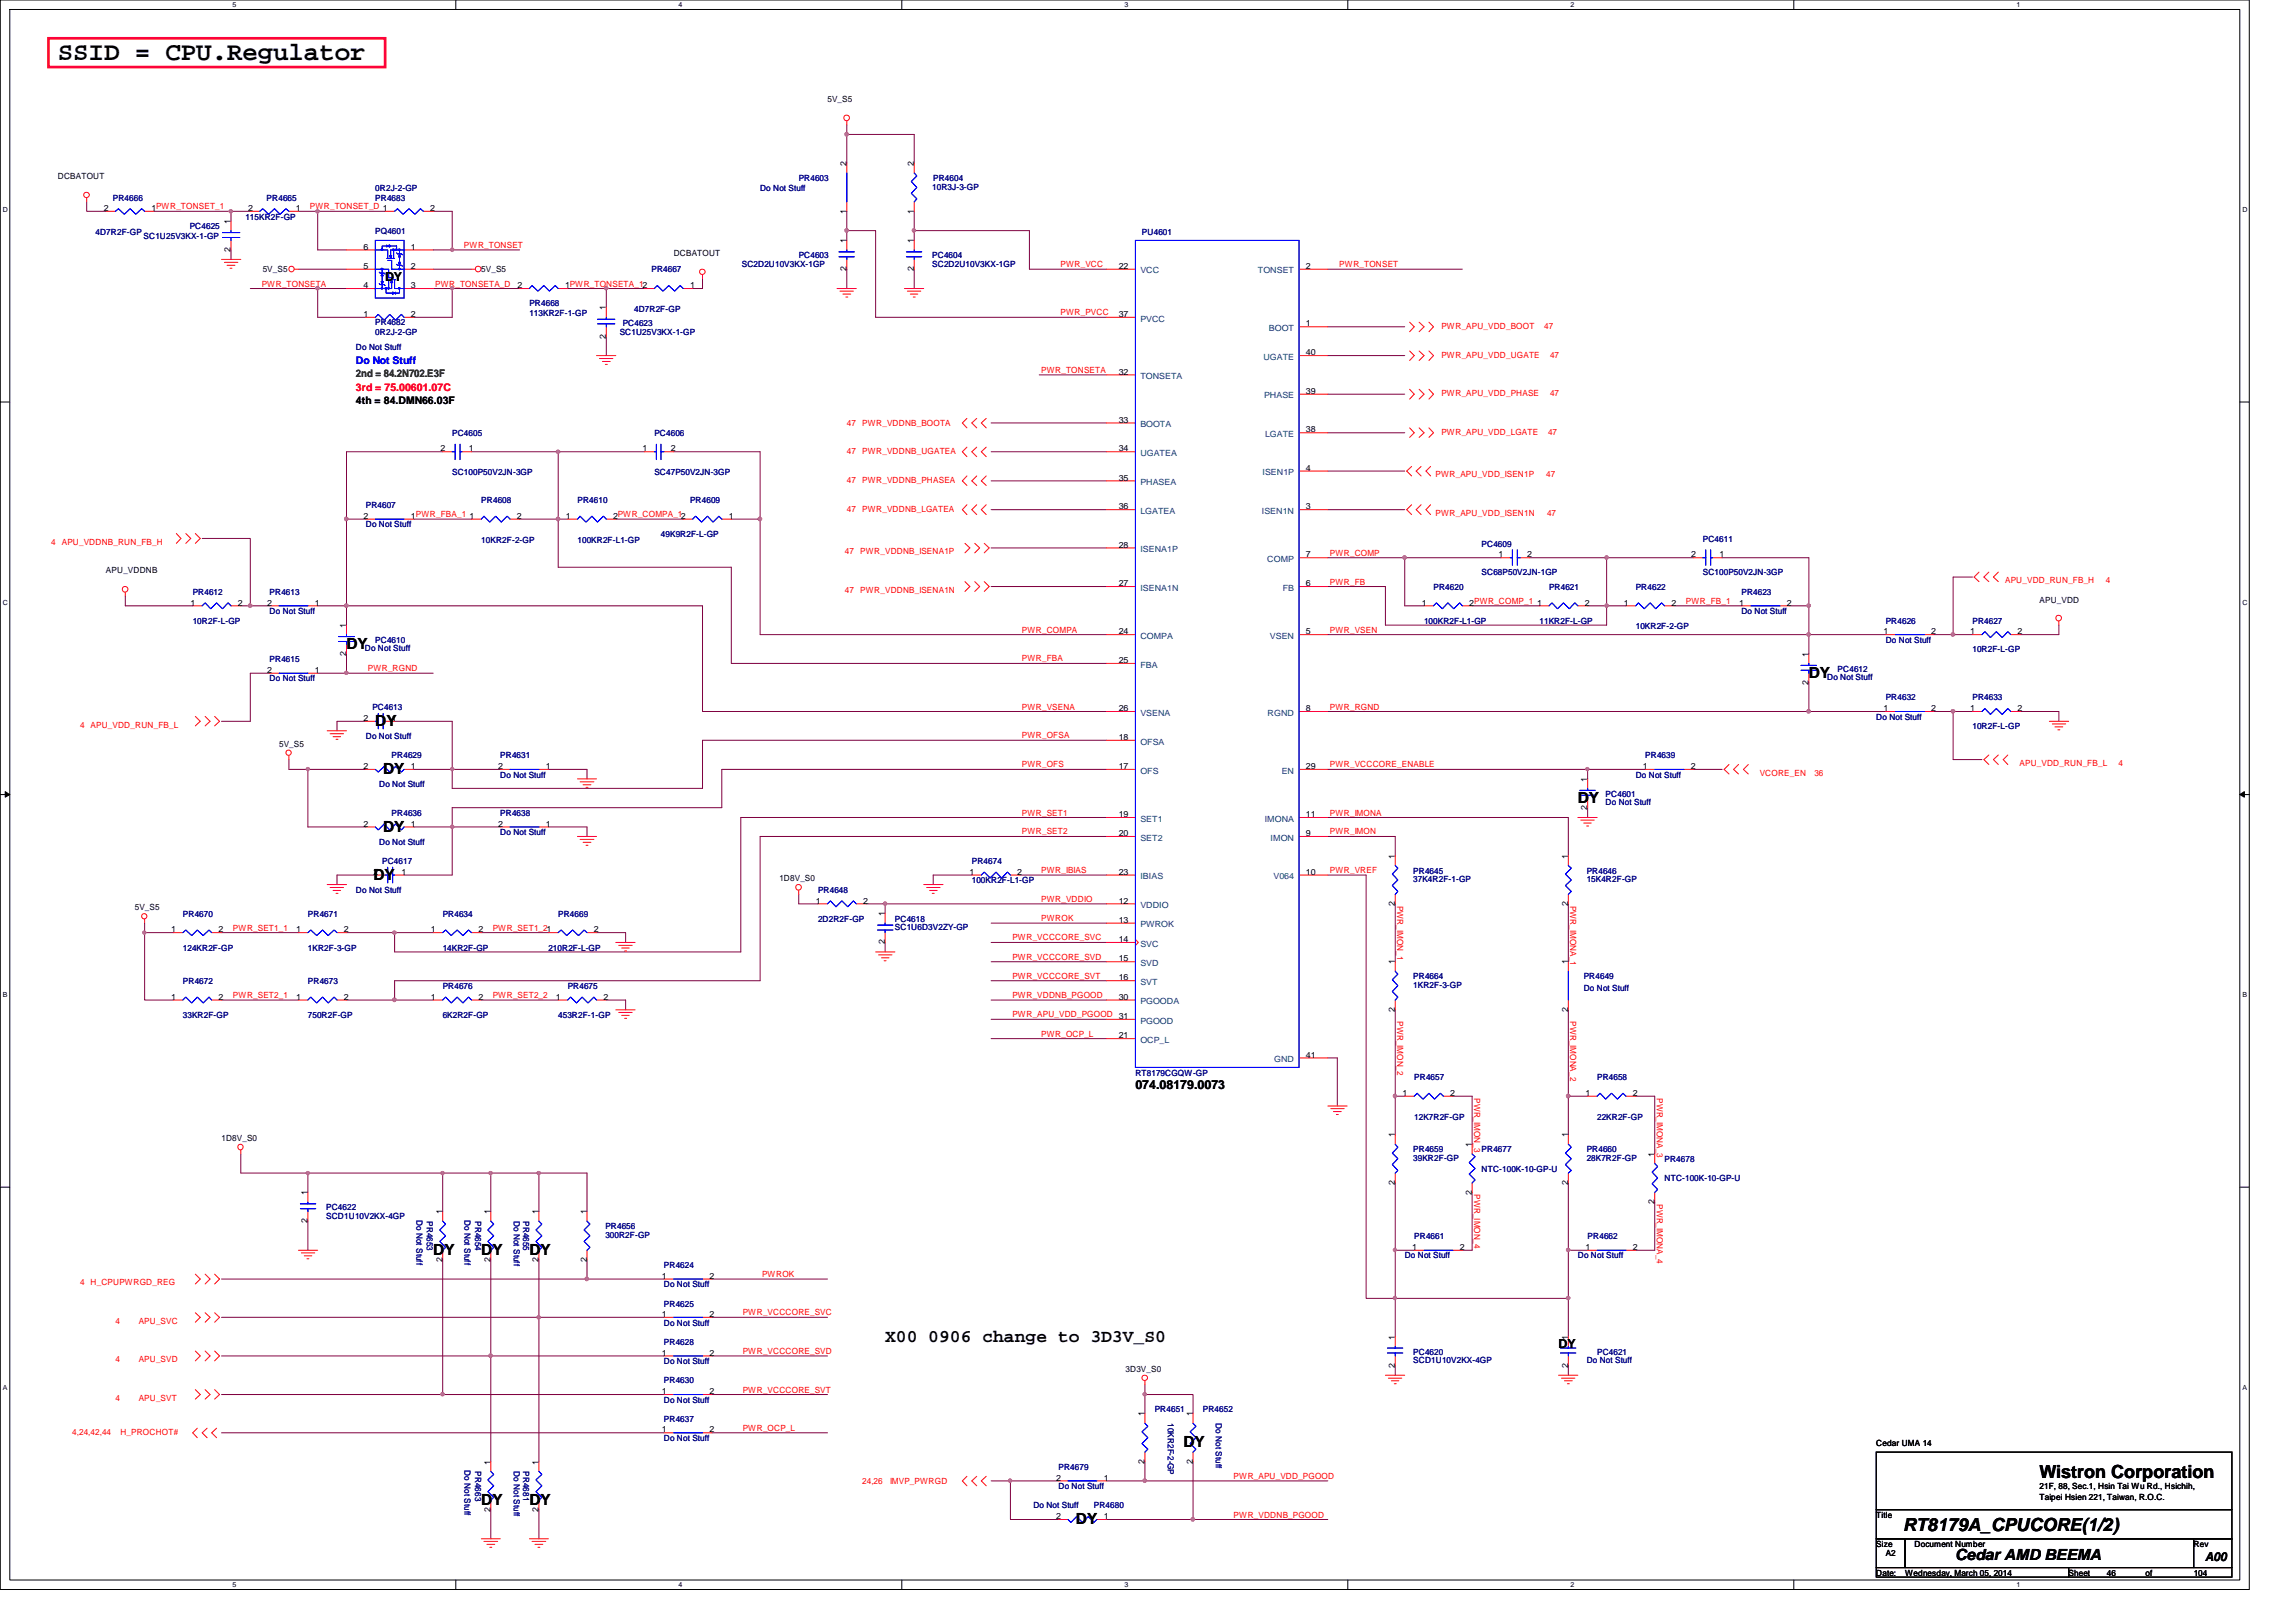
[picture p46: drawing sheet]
<svg xmlns="http://www.w3.org/2000/svg" width="297mm" height="210mm" viewBox="0 0 297 210" stroke-linecap="round" stroke-linejoin="round" font-family="sans-serif">
<defs><g id="words">
<text font-size="3.3" x="7.5" y="7.7">SSID = CPU.Regulator</text>
<g font-size="2.3">
<text x="114.5" y="173.7">X00 0906 change to 3D3V_S0</text>
<text x="263.9" y="191.3">Wistron Corporation</text>
<text x="246.2" y="198.2">RT8179A_CPUCORE(1/2)</text>
</g>
<g font-size="2">
<text x="44.8" y="84">DY</text>
<text x="234" y="87.7">DY</text>
<text x="48.6" y="93.9">DY</text>
<text x="49.6" y="100.2">DY</text>
<text x="49.6" y="107.7">DY</text>
<text x="204.1" y="103.9">DY</text>
<text x="48.3" y="113.9">DY</text>
<text x="56" y="162.4">DY</text>
<text x="62.3" y="162.4">DY</text>
<text x="68.5" y="162.4">DY</text>
<text x="153.1" y="187.3">DY</text>
<text x="62.3" y="194.8">DY</text>
<text x="68.5" y="194.8">DY</text>
<text x="139.2" y="197.2">DY</text>
<text x="252.9" y="201.8">Cedar AMD BEEMA</text>
</g>
<g font-size="1.6">
<text x="49.8" y="36.4">DY</text>
<text x="146.9" y="140.9">074.08179.0073</text>
<text x="201.6" y="174.5">DY</text>
<text x="285.3" y="202.1">A00</text>
</g>
<text font-size="1.4" fill="#00f" x="46.1" y="47.1">Do Not Stuff</text>
<text font-size="1.4" fill="#008000" x="46.1" y="48.8">2nd = 84.2N702.E3F</text>
<text font-size="1.4" fill="#f00" x="46.1" y="50.5">3rd = 75.00601.07C</text>
<text font-size="1.4" x="46.1" y="52.3">4th = 84.DMN66.03F</text>
<g font-size="1.1">
<text x="107.1" y="13.3">5V_S5</text>
<text x="7.5" y="23.2">DCBATOUT</text>
<text x="109.5" y="21.5" transform="rotate(-90 109.5 21.5)">2</text>
<text x="118.2" y="21.5" transform="rotate(-90 118.2 21.5)">2</text>
<text x="13.4" y="27.3">2</text>
<text x="19.6" y="27.3">1PWR_TONSET_1</text>
<text x="29.8" y="29" transform="rotate(-90 29.8 29)">1</text>
<text x="32.1" y="27.3">2</text>
<text x="38.3" y="27.3">1</text>
<text x="55.7" y="27.3">2</text>
<text x="109.5" y="27.6" transform="rotate(-90 109.5 27.6)">1</text>
<text x="118.2" y="27.6" transform="rotate(-90 118.2 27.6)">1</text>
<text x="29.8" y="32.6" transform="rotate(-90 29.8 32.6)">2</text>
<text x="34" y="35.1">5V_S5</text>
<text x="47" y="34.8">5</text>
<text x="47" y="32.3">6</text>
<text x="53.2" y="32.3">1</text>
<text x="53.2" y="34.8">2</text>
<text x="62.3" y="35.1">5V_S5</text>
<text x="87.2" y="33.1">DCBATOUT</text>
<text x="109.5" y="35.1" transform="rotate(-90 109.5 35.1)">2</text>
<text x="109.5" y="31.5" transform="rotate(-90 109.5 31.5)">1</text>
<text x="118.2" y="35.1" transform="rotate(-90 118.2 35.1)">2</text>
<text x="118.2" y="31.5" transform="rotate(-90 118.2 31.5)">1</text>
<text x="144.7" y="34.8">22</text>
<text x="168.9" y="34.8">2</text>
<text x="47" y="37.3">4</text>
<text x="47" y="41">1</text>
<text x="53.2" y="37.3">3</text>
<text x="53.2" y="41">2</text>
<text x="67" y="37.3">2</text>
<text x="73.1" y="37.3">1PWR_TONSETA_12</text>
<text x="78.4" y="40.2" transform="rotate(-90 78.4 40.2)">1</text>
<text x="89.3" y="37.3">1</text>
<text x="144.7" y="41">37</text>
<text x="78.4" y="43.8" transform="rotate(-90 78.4 43.8)">2</text>
<text x="168.9" y="42.2">1</text>
<text x="168.9" y="46">40</text>
<text x="144.7" y="48.5">32</text>
<text x="168.9" y="51">39</text>
<text x="57" y="58.4">2</text>
<text x="60.7" y="58.4">1</text>
<text x="83.1" y="58.4">1</text>
<text x="86.8" y="58.4">2</text>
<text x="144.7" y="54.7">33</text>
<text x="144.7" y="58.4">34</text>
<text x="168.9" y="56">38</text>
<text x="144.7" y="62.2">35</text>
<text x="144.7" y="65.9">36</text>
<text x="168.9" y="65.9">3</text>
<text x="168.9" y="60.9">4</text>
<text x="47" y="67.1">2</text>
<text x="53.2" y="67.1">1PWR_FBA_1</text>
<text x="60.7" y="67.1">1</text>
<text x="66.9" y="67.1">2</text>
<text x="73.2" y="67.1">1</text>
<text x="79.3" y="67.1">2PWR_COMPA_12</text>
<text x="94.3" y="67.1">1</text>
<text x="144.7" y="70.9">28</text>
<text x="13.7" y="74.2">APU_VDDNB</text>
<text x="144.7" y="75.9">27</text>
<text x="168.9" y="72.1">7</text>
<text x="168.9" y="75.9">6</text>
<text x="193.9" y="72.1">1</text>
<text x="197.6" y="72.1">2</text>
<text x="218.8" y="72.1">2</text>
<text x="222.5" y="72.1">1</text>
<text x="263.9" y="78">APU_VDD</text>
<text x="24.6" y="78.4">1</text>
<text x="30.8" y="78.4">2</text>
<text x="34.6" y="78.4">2</text>
<text x="40.7" y="78.4">1</text>
<text x="44.8" y="81.2" transform="rotate(-90 44.8 81.2)">1</text>
<text x="144.7" y="82.1">24</text>
<text x="168.9" y="82.1">5</text>
<text x="183.9" y="78.4">1</text>
<text x="190.1" y="78.4">2PWR_COMP_1</text>
<text x="198.9" y="78.4">1</text>
<text x="205" y="78.4">2</text>
<text x="210.1" y="78.4">1</text>
<text x="216.2" y="78.4">2</text>
<text x="225" y="78.4">1</text>
<text x="231.2" y="78.4">2</text>
<text x="243.7" y="82.1">1</text>
<text x="249.8" y="82.1">2</text>
<text x="254.9" y="82.1">1</text>
<text x="261" y="82.1">2</text>
<text x="34.6" y="87.1">2</text>
<text x="40.7" y="87.1">1</text>
<text x="44.8" y="84.9" transform="rotate(-90 44.8 84.9)">2</text>
<text x="144.7" y="85.8">25</text>
<text x="234" y="88.6" transform="rotate(-90 234 88.6)">2</text>
<text x="234" y="85" transform="rotate(-90 234 85)">1</text>
<text x="47" y="93.3">2</text>
<text x="50.7" y="93.3">1</text>
<text x="144.7" y="92">26</text>
<text x="144.7" y="95.8">18</text>
<text x="168.9" y="92">8</text>
<text x="243.7" y="92">1</text>
<text x="249.8" y="92">2</text>
<text x="254.9" y="92">1</text>
<text x="261" y="92">2</text>
<text x="36.1" y="96.6">5V_S5</text>
<text x="47" y="99.5">2</text>
<text x="53.2" y="99.5">1</text>
<text x="64.5" y="99.5">2</text>
<text x="70.6" y="99.5">1</text>
<text x="144.7" y="99.5">17</text>
<text x="168.9" y="99.5">29</text>
<text x="205.4" y="101.1" transform="rotate(-90 205.4 101.1)">1</text>
<text x="212.6" y="99.5">1</text>
<text x="218.7" y="99.5">2</text>
<text x="47" y="107">2</text>
<text x="53.2" y="107">1</text>
<text x="64.5" y="107">2</text>
<text x="70.6" y="107">1</text>
<text x="144.7" y="105.7">19</text>
<text x="168.9" y="105.7">11</text>
<text x="205.4" y="104.8" transform="rotate(-90 205.4 104.8)">2</text>
<text x="48.3" y="113.2">2</text>
<text x="51.9" y="113.2">1</text>
<text x="125.4" y="113.2">1</text>
<text x="131.6" y="113.2">2</text>
<text x="144.7" y="108.2">20</text>
<text x="144.7" y="113.2">23</text>
<text x="168.9" y="113.2">10</text>
<text x="168.9" y="108.2">9</text>
<text x="180.5" y="111.1" transform="rotate(-90 180.5 111.1)">1</text>
<text x="202.9" y="111.1" transform="rotate(-90 202.9 111.1)">1</text>
<text x="17.4" y="117.8">5V_S5</text>
<text x="100.8" y="114">1D8V_S0</text>
<text x="105.5" y="116.9">1</text>
<text x="111.7" y="116.9">2</text>
<text x="114.5" y="118.6" transform="rotate(-90 114.5 118.6)">1</text>
<text x="144.7" y="116.9">12</text>
<text x="144.7" y="119.4">13</text>
<text x="180.5" y="117.3" transform="rotate(-90 180.5 117.3)">2</text>
<text x="202.9" y="117.3" transform="rotate(-90 202.9 117.3)">2</text>
<text x="22.1" y="120.6">1</text>
<text x="28.3" y="120.6">2</text>
<text x="38.3" y="120.6">1</text>
<text x="44.5" y="120.6">2</text>
<text x="55.7" y="120.6">1</text>
<text x="61.9" y="120.6">2</text>
<text x="76.8" y="120.6">2</text>
<text x="114.5" y="122.2" transform="rotate(-90 114.5 122.2)">2</text>
<text x="144.7" y="121.9">14</text>
<text x="144.7" y="124.4">15</text>
<text x="180.5" y="124.8" transform="rotate(-90 180.5 124.8)">1</text>
<text x="202.9" y="124.8" transform="rotate(-90 202.9 124.8)">1</text>
<text x="22.1" y="129.4">1</text>
<text x="28.3" y="129.4">2</text>
<text x="38.3" y="129.4">1</text>
<text x="44.5" y="129.4">2</text>
<text x="55.7" y="129.4">1</text>
<text x="61.9" y="129.4">2</text>
<text x="71.9" y="129.4">1</text>
<text x="78.1" y="129.4">2</text>
<text x="144.7" y="126.9">16</text>
<text x="144.7" y="129.4">30</text>
<text x="180.5" y="130.9" transform="rotate(-90 180.5 130.9)">2</text>
<text x="202.9" y="130.9" transform="rotate(-90 202.9 130.9)">2</text>
<text x="144.7" y="134.4">21</text>
<text x="168.9" y="136.9">41</text>
<text x="181.4" y="141.8">1</text>
<text x="187.6" y="141.8">2</text>
<text x="205.1" y="141.8">1</text>
<text x="211.2" y="141.8">2</text>
<text x="28.7" y="147.7">1D8V_S0</text>
<text x="180.5" y="147.2" transform="rotate(-90 180.5 147.2)">1</text>
<text x="190.4" y="148.5" transform="rotate(-90 190.4 148.5)">1</text>
<text x="202.9" y="147.2" transform="rotate(-90 202.9 147.2)">1</text>
<text x="214" y="149.7" transform="rotate(-90 214 149.7)">1</text>
<text x="39.8" y="154.7" transform="rotate(-90 39.8 154.7)">1</text>
<text x="180.5" y="153.3" transform="rotate(-90 180.5 153.3)">2</text>
<text x="190.4" y="154.6" transform="rotate(-90 190.4 154.6)">2</text>
<text x="202.9" y="153.3" transform="rotate(-90 202.9 153.3)">2</text>
<text x="214" y="155.8" transform="rotate(-90 214 155.8)">2</text>
<text x="39.8" y="158.3" transform="rotate(-90 39.8 158.3)">2</text>
<text x="57.2" y="157.1" transform="rotate(-90 57.2 157.1)">1</text>
<text x="63.5" y="157.1" transform="rotate(-90 63.5 157.1)">1</text>
<text x="69.7" y="157.1" transform="rotate(-90 69.7 157.1)">1</text>
<text x="75.9" y="157.1" transform="rotate(-90 75.9 157.1)">1</text>
<text x="182.7" y="161.8">1</text>
<text x="188.8" y="161.8">2</text>
<text x="205.1" y="161.8">1</text>
<text x="211.2" y="161.8">2</text>
<text x="57.2" y="163.3" transform="rotate(-90 57.2 163.3)">2</text>
<text x="63.5" y="163.3" transform="rotate(-90 63.5 163.3)">2</text>
<text x="69.7" y="163.3" transform="rotate(-90 69.7 163.3)">2</text>
<text x="75.9" y="163.3" transform="rotate(-90 75.9 163.3)">2</text>
<text x="85.6" y="165.5">1</text>
<text x="91.8" y="165.5">2</text>
<text x="85.6" y="170.4">1</text>
<text x="91.8" y="170.4">2</text>
<text x="180.5" y="173.4" transform="rotate(-90 180.5 173.4)">1</text>
<text x="202.9" y="173.4" transform="rotate(-90 202.9 173.4)">1</text>
<text x="85.6" y="175.4">1</text>
<text x="91.8" y="175.4">2</text>
<text x="145.6" y="177.5">3D3V_S0</text>
<text x="180.5" y="177" transform="rotate(-90 180.5 177)">2</text>
<text x="202.9" y="177" transform="rotate(-90 202.9 177)">2</text>
<text x="85.6" y="180.4">1</text>
<text x="85.6" y="185.4">1</text>
<text x="91.8" y="180.4">2</text>
<text x="91.8" y="185.4">2</text>
<text x="148.1" y="183.3" transform="rotate(-90 148.1 183.3)">1</text>
<text x="154.3" y="183.3" transform="rotate(-90 154.3 183.3)">1</text>
<text x="63.5" y="189.5" transform="rotate(-90 63.5 189.5)">1</text>
<text x="69.7" y="189.5" transform="rotate(-90 69.7 189.5)">1</text>
<text x="136.6" y="191.6">2</text>
<text x="142.8" y="191.6">1</text>
<text x="148.1" y="189.4" transform="rotate(-90 148.1 189.4)">2</text>
<text x="154.3" y="189.4" transform="rotate(-90 154.3 189.4)">2</text>
<text x="242.7" y="187.1">Cedar UMA 14</text>
<text x="63.5" y="195.7" transform="rotate(-90 63.5 195.7)">2</text>
<text x="69.7" y="195.7" transform="rotate(-90 69.7 195.7)">2</text>
<text x="136.6" y="196.6">2</text>
<text x="142.8" y="196.6">1</text>
<text x="242.7" y="196.4">Title</text>
<text x="263.9" y="192.7">21F, 88, Sec.1, Hsin Tai Wu Rd., Hsichih,</text>
<text x="263.9" y="194.1">Taipei Hsien 221, Taiwan, R.O.C.</text>
<text x="242.7" y="200.2">Size</text>
<text x="242.7" y="203.9">Date:</text>
<text x="244" y="201.4">A2</text>
<text x="246.5" y="203.9">Wednesday, March 05, 2014</text>
<text x="247.7" y="200.2">Document Number</text>
<text x="267.6" y="203.9">Sheet</text>
<text x="272.6" y="203.9">46</text>
<text x="277.6" y="203.9">of</text>
<text x="283.8" y="200.2">Rev</text>
<text x="283.8" y="203.9">104</text>
</g>
<g font-size="1.1" fill="#000080">
<text x="103.3" y="23.5">PR4603</text>
<text x="120.7" y="23.5">PR4604</text>
<text x="14.6" y="26">PR4666</text>
<text x="24.6" y="29.7">PC4625</text>
<text x="31.7" y="28.4">115KR2F-GP</text>
<text x="34.5" y="26">PR4665</text>
<text x="48.6" y="26">PR4683</text>
<text x="48.6" y="24.7">0R2J-2-GP</text>
<text x="98.3" y="24.7">Do Not Stuff</text>
<text x="120.6" y="24.6">10R3J-3-GP</text>
<text x="12.4" y="30.4">4D7R2F-GP</text>
<text x="18.6" y="30.9">SC1U25V3KX-1-GP</text>
<text x="48.6" y="30.3">PQ4601</text>
<text x="84.3" y="35.3">PR4667</text>
<text x="96" y="34.5">SC2D2U10V3KX-1GP</text>
<text x="103.3" y="33.4">PC4603</text>
<text x="120.6" y="33.4">PC4604</text>
<text x="120.6" y="34.5">SC2D2U10V3KX-1GP</text>
<text x="147.7" y="30.4">PU4601</text>
<text x="68.5" y="39.6">PR4668</text>
<text x="68.5" y="40.9">113KR2F-1-GP</text>
<text x="82" y="40.4">4D7R2F-GP</text>
<text x="46.1" y="45.3">Do Not Stuff</text>
<text x="48.6" y="42.1">PR4682</text>
<text x="48.6" y="43.3">0R2J-2-GP</text>
<text x="80.2" y="43.3">SC1U25V3KX-1-GP</text>
<text x="80.6" y="42.2">PC4623</text>
<text x="58.5" y="56.4">PC4605</text>
<text x="84.7" y="56.4">PC4606</text>
<text x="47.3" y="65.7">PR4607</text>
<text x="58.5" y="61.5">SC100P50V2JN-3GP</text>
<text x="62.3" y="65.2">PR4608</text>
<text x="74.7" y="65.2">PR4610</text>
<text x="84.7" y="61.5">SC47P50V2JN-3GP</text>
<text x="89.3" y="65.2">PR4609</text>
<text x="47.3" y="68.2">Do Not Stuff</text>
<text x="62.3" y="70.2">10KR2F-2-GP</text>
<text x="74.7" y="70.2">100KR2F-L1-GP</text>
<text x="85.5" y="69.5">49K9R2F-L-GP</text>
<text x="191.7" y="70.7">PC4609</text>
<text x="220.3" y="70.1">PC4611</text>
<text x="24.9" y="77">PR4612</text>
<text x="34.9" y="77">PR4613</text>
<text x="185.5" y="76.3">PR4620</text>
<text x="191.7" y="74.5">SC68P50V2JN-1GP</text>
<text x="200.4" y="76.3">PR4621</text>
<text x="211.6" y="76.3">PR4622</text>
<text x="220.3" y="74.5">SC100P50V2JN-3GP</text>
<text x="225.3" y="77">PR4623</text>
<text x="24.9" y="80.7">10R2F-L-GP</text>
<text x="34.9" y="79.5">Do Not Stuff</text>
<text x="48.6" y="83.2">PC4610</text>
<text x="184.2" y="80.7">100KR2F-L1-GP</text>
<text x="199.2" y="80.7">11KR2F-L-GP</text>
<text x="211.6" y="81.4">10KR2F-2-GP</text>
<text x="225.3" y="79.5">Do Not Stuff</text>
<text x="244" y="80.7">PR4626</text>
<text x="244" y="83.2">Do Not Stuff</text>
<text x="255.2" y="80.7">PR4627</text>
<text x="34.9" y="85.7">PR4615</text>
<text x="34.9" y="88.2">Do Not Stuff</text>
<text x="47.2" y="84.3">Do Not Stuff</text>
<text x="236.4" y="88.1">Do Not Stuff</text>
<text x="237.7" y="86.9">PC4612</text>
<text x="255.2" y="84.4">10R2F-L-GP</text>
<text x="47.3" y="95.6">Do Not Stuff</text>
<text x="48.2" y="91.9">PC4613</text>
<text x="242.7" y="93.1">Do Not Stuff</text>
<text x="244" y="90.6">PR4632</text>
<text x="255.2" y="90.6">PR4633</text>
<text x="255.2" y="94.4">10R2F-L-GP</text>
<text x="49.1" y="101.9">Do Not Stuff</text>
<text x="50.7" y="98.1">PR4629</text>
<text x="64.7" y="98.1">PR4631</text>
<text x="64.7" y="100.6">Do Not Stuff</text>
<text x="211.6" y="100.6">Do Not Stuff</text>
<text x="212.8" y="98.1">PR4639</text>
<text x="50.7" y="105.6">PR4636</text>
<text x="64.7" y="105.6">PR4638</text>
<text x="207.7" y="103.1">PC4601</text>
<text x="207.7" y="104.2">Do Not Stuff</text>
<text x="49.1" y="109.3">Do Not Stuff</text>
<text x="49.4" y="111.8">PC4617</text>
<text x="64.7" y="108.1">Do Not Stuff</text>
<text x="125.7" y="111.8">PR4674</text>
<text x="182.8" y="113.1">PR4645</text>
<text x="205.3" y="113.1">PR4646</text>
<text x="23.7" y="118.7">PR4670</text>
<text x="39.8" y="118.7">PR4671</text>
<text x="46.1" y="115.5">Do Not Stuff</text>
<text x="57.3" y="118.7">PR4634</text>
<text x="72.2" y="118.7">PR4669</text>
<text x="105.8" y="115.5">PR4648</text>
<text x="105.8" y="119.3">2D2R2F-GP</text>
<text x="115.8" y="119.3">PC4618</text>
<text x="125.7" y="114.3">100KR2F-L1-GP</text>
<text x="182.8" y="114.2">37K4R2F-1-GP</text>
<text x="205.3" y="114.2">15K4R2F-GP</text>
<text x="23.7" y="123">124KR2F-GP</text>
<text x="39.8" y="123">1KR2F-3-GP</text>
<text x="57.3" y="123">14KR2F-GP</text>
<text x="70.9" y="123">210R2F-L-GP</text>
<text x="115.8" y="120.4">SC1U6D3V2ZY-GP</text>
<text x="23.7" y="127.4">PR4672</text>
<text x="23.7" y="131.7">33KR2F-GP</text>
<text x="39.8" y="127.4">PR4673</text>
<text x="39.8" y="131.7">750R2F-GP</text>
<text x="57.3" y="128">PR4676</text>
<text x="57.3" y="131.7">6K2R2F-GP</text>
<text x="72.2" y="131.7">453R2F-1-GP</text>
<text x="73.4" y="128">PR4675</text>
<text x="182.8" y="126.7">PR4664</text>
<text x="182.8" y="127.8">1KR2F-3-GP</text>
<text x="204.9" y="126.7">PR4649</text>
<text x="204.9" y="128.2">Do Not Stuff</text>
<text x="146.9" y="139.2">RT8179CGQW-GP</text>
<text x="183" y="139.8">PR4657</text>
<text x="206.6" y="139.8">PR4658</text>
<text x="182.8" y="149.1">PR4659</text>
<text x="183" y="144.9">12K7R2F-GP</text>
<text x="191.7" y="149.1">PR4677</text>
<text x="205.3" y="149.1">PR4660</text>
<text x="206.6" y="144.9">22KR2F-GP</text>
<text x="182.8" y="150.3">39KR2F-GP</text>
<text x="191.7" y="151.6">NTC-100K-10-GP-U</text>
<text x="205.3" y="150.3">28K7R2F-GP</text>
<text x="215.3" y="150.4">PR4678</text>
<text x="215.3" y="152.9">NTC-100K-10-GP-U</text>
<text x="42.2" y="156.6">PC4622</text>
<text x="42.2" y="157.7">SCD1U10V2KX-4GP</text>
<text x="53.9" y="157.9" transform="rotate(90 53.9 157.9)">Do Not Stuff</text>
<text x="55.2" y="158" transform="rotate(90 55.2 158)">PR4653</text>
<text x="60.1" y="157.9" transform="rotate(90 60.1 157.9)">Do Not Stuff</text>
<text x="61.5" y="158" transform="rotate(90 61.5 158)">PR4654</text>
<text x="66.5" y="158" transform="rotate(90 66.5 158)">Do Not Stuff</text>
<text x="67.7" y="158" transform="rotate(90 67.7 158)">PR4655</text>
<text x="78.3" y="159.1">PR4656</text>
<text x="78.3" y="160.2">300R2F-GP</text>
<text x="183" y="160.4">PR4661</text>
<text x="205.4" y="160.4">PR4662</text>
<text x="85.9" y="164.1">PR4624</text>
<text x="85.9" y="166.6">Do Not Stuff</text>
<text x="181.7" y="162.9">Do Not Stuff</text>
<text x="204.1" y="162.9">Do Not Stuff</text>
<text x="85.9" y="169.1">PR4625</text>
<text x="85.9" y="171.5">Do Not Stuff</text>
<text x="85.9" y="179">PR4630</text>
<text x="85.9" y="174">PR4628</text>
<text x="85.9" y="176.5">Do Not Stuff</text>
<text x="182.8" y="175.3">PC4620</text>
<text x="182.8" y="176.4">SCD1U10V2KX-4GP</text>
<text x="205.3" y="176.4">Do Not Stuff</text>
<text x="206.6" y="175.3">PC4621</text>
<text x="85.9" y="181.5">Do Not Stuff</text>
<text x="85.9" y="184">PR4637</text>
<text x="149.4" y="182.8">PR4651</text>
<text x="151.1" y="184.2" transform="rotate(90 151.1 184.2)">10KR2F-2-GP</text>
<text x="155.6" y="182.8">PR4652</text>
<text x="157.3" y="184.2" transform="rotate(90 157.3 184.2)">Do Not Stuff</text>
<text x="60.1" y="190.3" transform="rotate(90 60.1 190.3)">Do Not Stuff</text>
<text x="61.5" y="190.4" transform="rotate(90 61.5 190.4)">PR4663</text>
<text x="66.5" y="190.4" transform="rotate(90 66.5 190.4)">Do Not Stuff</text>
<text x="67.7" y="190.4" transform="rotate(90 67.7 190.4)">PR4681</text>
<text x="85.9" y="186.5">Do Not Stuff</text>
<text x="136.9" y="190.2">PR4679</text>
<text x="133.7" y="195.2">Do Not Stuff</text>
<text x="136.9" y="192.7">Do Not Stuff</text>
<text x="141.5" y="195.2">PR4680</text>
</g>
<g font-size="1.1" fill="#f00">
<text x="40.1" y="27.1">PWR_TONSET_D 1</text>
<text x="60" y="32.1">PWR_TONSET</text>
<text x="137.2" y="34.6">PWR_VCC</text>
<text x="173.3" y="34.6">PWR_TONSET</text>
<text x="33.9" y="37.1">PWR_TONSETA</text>
<text x="56.3" y="37.1">PWR_TONSETA_D</text>
<text x="137.2" y="40.8">PWR_PVCC</text>
<text x="186.5" y="42.6">PWR_APU_VDD_BOOT</text>
<text x="186.5" y="46.4">PWR_APU_VDD_UGATE</text>
<text x="199.8" y="42.6">47</text>
<text x="200.5" y="46.4">47</text>
<text x="134.7" y="48.3">PWR_TONSETA</text>
<text x="186.5" y="51.3">PWR_APU_VDD_PHASE</text>
<text x="200.5" y="51.3">47</text>
<text x="109.6" y="55.1">47</text>
<text x="109.6" y="58.8">47</text>
<text x="111.5" y="55.1">PWR_VDDNB_BOOTA</text>
<text x="111.5" y="58.8">PWR_VDDNB_UGATEA</text>
<text x="186.5" y="56.3">PWR_APU_VDD_LGATE</text>
<text x="200.3" y="56.3">47</text>
<text x="109.6" y="62.5">47</text>
<text x="111.5" y="62.5">PWR_VDDNB_PHASEA</text>
<text x="185.7" y="61.8">PWR_APU_VDD_ISEN1P</text>
<text x="200" y="61.8">47</text>
<text x="6.6" y="70.5">4</text>
<text x="8" y="70.5">APU_VDDNB_RUN_FB_H</text>
<text x="109.3" y="71.8">47</text>
<text x="109.6" y="66.3">47</text>
<text x="111.3" y="71.8">PWR_VDDNB_ISENA1P</text>
<text x="111.5" y="66.3">PWR_VDDNB_LGATEA</text>
<text x="172" y="71.9">PWR_COMP</text>
<text x="185.7" y="66.8">PWR_APU_VDD_ISEN1N</text>
<text x="200.1" y="66.8">47</text>
<text x="109.3" y="76.7">47</text>
<text x="111.3" y="76.7">PWR_VDDNB_ISENA1N</text>
<text x="172" y="75.6">PWR_FB</text>
<text x="259.4" y="75.5">APU_VDD_RUN_FB_H</text>
<text x="272.5" y="75.5">4</text>
<text x="132.2" y="81.9">PWR_COMPA</text>
<text x="172" y="81.9">PWR_VSEN</text>
<text x="218.1" y="78.1">PWR_FB_1</text>
<text x="47.6" y="86.9">PWR_RGND</text>
<text x="132.2" y="85.6">PWR_FBA</text>
<text x="10.4" y="94.1">4 APU_VDD_RUN_FB_L</text>
<text x="132.2" y="95.5">PWR_OFSA</text>
<text x="132.2" y="91.8">PWR_VSENA</text>
<text x="172" y="91.8">PWR_RGND</text>
<text x="132.2" y="99.3">PWR_OFS</text>
<text x="172" y="99.3">PWR_VCCCORE_ENABLE</text>
<text x="227.7" y="100.4">VCORE_EN</text>
<text x="234.7" y="100.4">36</text>
<text x="261.3" y="99.1">APU_VDD_RUN_FB_L</text>
<text x="274.1" y="99.1">4</text>
<text x="132.2" y="105.5">PWR_SET1</text>
<text x="132.2" y="108">PWR_SET2</text>
<text x="172" y="105.5">PWR_IMONA</text>
<text x="172" y="108">PWR_IMON</text>
<text x="134.7" y="113">PWR_IBIAS</text>
<text x="172" y="113">PWR_VREF</text>
<text x="134.7" y="116.7">PWR_VDDIO</text>
<text x="134.7" y="119.2">PWROK</text>
<text x="180.8" y="117.2" transform="rotate(90 180.8 117.2)">PWR_IMON_1</text>
<text x="203.2" y="117.2" transform="rotate(90 203.2 117.2)">PWR_IMONA_1</text>
<text x="30.1" y="120.4">PWR_SET1_1</text>
<text x="63.8" y="120.4">PWR_SET1_21</text>
<text x="131" y="121.7">PWR_VCCCORE_SVC</text>
<text x="131" y="124.2">PWR_VCCCORE_SVD</text>
<text x="30.1" y="129.2">PWR_SET2_1</text>
<text x="63.8" y="129.2">PWR_SET2_2</text>
<text x="131" y="126.7">PWR_VCCCORE_SVT</text>
<text x="131" y="129.2">PWR_VDDNB_PGOOD</text>
<text x="131" y="131.7">PWR_APU_VDD_PGOOD 31</text>
<text x="134.7" y="134.2">PWR_OCP_L</text>
<text x="180.8" y="132.2" transform="rotate(90 180.8 132.2)">PWR_IMON_2</text>
<text x="203.2" y="132.2" transform="rotate(90 203.2 132.2)">PWR_IMONA_2</text>
<text x="190.7" y="142.1" transform="rotate(90 190.7 142.1)">PWR_IMON_3</text>
<text x="214.3" y="142.1" transform="rotate(90 214.3 142.1)">PWR_IMONA_3</text>
<text x="190.7" y="154.6" transform="rotate(90 190.7 154.6)">PWR_IMON_4</text>
<text x="214.3" y="155.8" transform="rotate(90 214.3 155.8)">PWR_IMONA_4</text>
<text x="10.4" y="166.3">4 H_CPUPWRGD_REG</text>
<text x="98.6" y="165.3">PWROK</text>
<text x="14.9" y="171.3">4</text>
<text x="17.9" y="171.3">APU_SVC</text>
<text x="96.1" y="170.2">PWR_VCCCORE_SVC</text>
<text x="14.9" y="176.3">4</text>
<text x="17.9" y="176.3">APU_SVD</text>
<text x="96.1" y="175.2">PWR_VCCCORE_SVD</text>
<text x="9.4" y="185.8">4,24,42,44</text>
<text x="14.9" y="181.3">4</text>
<text x="15.6" y="185.8">H_PROCHOT#</text>
<text x="17.9" y="181.3">APU_SVT</text>
<text x="96.1" y="180.2">PWR_VCCCORE_SVT</text>
<text x="96.1" y="185.2">PWR_OCP_L</text>
<text x="111.5" y="192">24,26</text>
<text x="115.1" y="192">IMVP_PWRGD</text>
<text x="159.6" y="191.4">PWR_APU_VDD_PGOOD</text>
<text x="159.6" y="196.4">PWR_VDDNB_PGOOD</text>
</g>
<g font-size="1.1" fill="#004080">
<text x="147.5" y="35.4">VCC</text>
<text x="162.7" y="35.4">TONSET</text>
<text x="147.5" y="41.6">PVCC</text>
<text x="163.4" y="46.6">UGATE</text>
<text x="164.2" y="42.8">BOOT</text>
<text x="147.5" y="49.1">TONSETA</text>
<text x="163.5" y="51.6">PHASE</text>
<text x="147.5" y="55.3">BOOTA</text>
<text x="147.5" y="59">UGATEA</text>
<text x="163.7" y="56.6">LGATE</text>
<text x="147.5" y="62.8">PHASEA</text>
<text x="163.3" y="61.5">ISEN1P</text>
<text x="147.5" y="71.5">ISENA1P</text>
<text x="147.5" y="66.5">LGATEA</text>
<text x="163.2" y="66.5">ISEN1N</text>
<text x="147.5" y="76.5">ISENA1N</text>
<text x="164" y="72.7">COMP</text>
<text x="165.9" y="76.5">FB</text>
<text x="147.5" y="82.7">COMPA</text>
<text x="164.3" y="82.7">VSEN</text>
<text x="147.5" y="86.4">FBA</text>
<text x="147.5" y="92.6">VSENA</text>
<text x="164" y="92.6">RGND</text>
<text x="147.5" y="100.1">OFS</text>
<text x="147.5" y="96.4">OFSA</text>
<text x="165.8" y="100.1">EN</text>
<text x="147.5" y="106.3">SET1</text>
<text x="163.6" y="106.3">IMONA</text>
<text x="147.5" y="108.8">SET2</text>
<text x="147.5" y="113.8">IBIAS</text>
<text x="164.4" y="108.8">IMON</text>
<text x="164.8" y="113.8">V064</text>
<text x="147.5" y="117.5">VDDIO</text>
<text x="147.5" y="122.5">SVC</text>
<text x="147.5" y="125">SVD</text>
<text x="147.5" y="120">PWROK</text>
<text x="147.5" y="127.5">SVT</text>
<text x="147.5" y="130">PGOODA</text>
<text x="147.5" y="132.5">PGOOD</text>
<text x="147.5" y="135">OCP_L</text>
<text x="164.8" y="137.5">GND</text>
</g>
<g font-size=".9">
<text x="30.1" y=".9">5</text>
<text x="87.8" y=".9">4</text>
<text x="145.5" y=".9">3</text>
<text x="203.2" y=".9">2</text>
<text x="260.9" y=".9">1</text>
<text x=".4" y="27.4">D</text>
<text x="290.1" y="27.4">D</text>
<text x=".4" y="78.2">C</text>
<text x="290.1" y="78.2">C</text>
<text x=".4" y="129">B</text>
<text x="290.1" y="129">B</text>
<text x=".4" y="179.8">A</text>
<text x="290.1" y="179.8">A</text>
<text x="30.1" y="205.4">5</text>
<text x="87.8" y="205.4">4</text>
<text x="145.5" y="205.4">3</text>
<text x="203.2" y="205.4">2</text>
<text x="260.9" y="205.4">1</text>
</g>
</g></defs>
<path d="M0 0h291v205.7h-291zM1.3 1.2h288.5v203.3h-288.5z" fill="none" stroke="#000" stroke-width=".13"/>
<g fill="#fff">
<path d="M30.1 .1h.5v1h-.5z"/>
<path d="M30.1 204.6h.5v1h-.5z"/>
</g>
<path d="M59 0v1.2M59 204.5v1.2" fill="none" stroke="#000" stroke-width=".13"/>
<g fill="#fff">
<path d="M87.8 .1h.5v1h-.5z"/>
<path d="M87.8 204.6h.5v1h-.5z"/>
</g>
<path d="M116.7 0v1.2M116.7 204.5v1.2" fill="none" stroke="#000" stroke-width=".13"/>
<g fill="#fff">
<path d="M145.5 .1h.5v1h-.5z"/>
<path d="M145.5 204.6h.5v1h-.5z"/>
</g>
<path d="M174.4 0v1.2M174.4 204.5v1.2" fill="none" stroke="#000" stroke-width=".13"/>
<g fill="#fff">
<path d="M203.2 .1h.5v1h-.5z"/>
<path d="M203.2 204.6h.5v1h-.5z"/>
</g>
<path d="M232.1 0v1.2M232.1 204.5v1.2" fill="none" stroke="#000" stroke-width=".13"/>
<g fill="#fff">
<path d="M260.9 .1h.5v1h-.5z"/>
<path d="M260.9 204.6h.5v1h-.5z"/>
<path d="M.4 26.6h.6v1h-.6z"/>
<path d="M290.1 26.6h.6v1h-.6z"/>
<path d="M.4 77.4h.6v1h-.6z"/>
<path d="M290.1 77.4h.6v1h-.6z"/>
</g>
<path d="M0 52h1.3M289.8 52h1.2" fill="none" stroke="#000" stroke-width=".13"/>
<g fill="#fff">
<path d="M.4 128.2h.6v1h-.6z"/>
<path d="M290.1 128.2h.6v1h-.6z"/>
</g>
<path d="M0 102.8h1.3M.7 102.4l.6 .4-.6 .4zM289.8 102.8h1.2M289.8 102.8l.6-.4v.8z" fill="none" stroke="#000" stroke-width=".13"/>
<path d="M.7 102.4l.6 .4-.6 .4zM289.8 102.8l.6-.4v.8z" fill="#000"/>
<g fill="#fff">
<path d="M.4 179h.5v1h-.5z"/>
<path d="M290.1 179h.6v1h-.6z"/>
</g>
<path d="M0 153.6h1.3M289.8 153.6h1.2" fill="none" stroke="#000" stroke-width=".13"/>
<path d="M58.5 37.3h8.7M171.8 42.3h9.9M16.2 78.4h8.7M39.8 107h7.5M28.7 129.4h9.9M202.9 130.7v11.2M190.5 154.3v7.5h-1.3M69.7 170.5v18.6M63.5 195.4v3.7" fill="none" stroke="#800040" stroke-width=".13"/>
<path d="M202.7 141.7h.3l.1 .1-.1 .2-.1 .1-.2-.1z" fill-rule="evenodd" fill="#f0f"/>
<path d="M202.7 141.7h.3l.1 .1-.1 .2-.1 .1-.2-.1z" fill="none" stroke="#f0f" stroke-width=".13"/>
<path d="M44.8 58.5h12.5M16.2 77.1v1.3M44.8 67.2h2.5M37.4 99.6h2.4M202.9 141.9h2.5M130.7 196.6h6.2" fill="none" stroke="#800040" stroke-width=".13"/>
<path d="M44.6 67h.4v.1v.2l-.2 .1-.2-.1z" fill-rule="evenodd" fill="#f0f"/>
<path d="M44.6 67h.4v.1v.2l-.2 .1-.2-.1z" fill="none" stroke="#f0f" stroke-width=".13"/>
<path d="M44.8 58.5v8.7M72.2 58.5v8.7" fill="none" stroke="#800040" stroke-width=".13"/>
<path d="M72 58.3h.3l.1 .2-.1 .1-.1 .1-.2-.1z" fill-rule="evenodd" fill="#f0f"/>
<path d="M72 58.3h.3l.1 .2-.1 .1-.1 .1-.2-.1z" fill="none" stroke="#f0f" stroke-width=".13"/>
<path d="M61 58.5h11.2M171.8 99.6h33.6v1.2M112.1 117h2.4v1.2M28.7 120.7h9.9M211.6 141.9h2.5v7.5M75.9 165.5h10" fill="none" stroke="#800040" stroke-width=".13"/>
<path d="M205.2 99.4h.3l.1 .1-.1 .2h-.1h-.2z" fill-rule="evenodd" fill="#f0f"/>
<path d="M205.2 99.4h.3l.1 .1-.1 .2h-.1h-.2z" fill="none" stroke="#f0f" stroke-width=".13"/>
<path d="M207.9 78.4v2.5M136.9 191.6h-6.2v5" fill="none" stroke="#800040" stroke-width=".13"/>
<path d="M130.5 191.4h.3l.1 .2-.1 .2-.1 .1-.2-.1z" fill-rule="evenodd" fill="#f0f"/>
<path d="M130.5 191.4h.3l.1 .2-.1 .2-.1 .1-.2-.1z" fill="none" stroke="#f0f" stroke-width=".13"/>
<path d="M72.2 58.5h11.2M87.2 58.5h11.1M37.4 98.3v1.3M51.1 120.7h4.9M114.5 122v1.2M69.7 163v7.5h16.2M75.9 163v2.5" fill="none" stroke="#800040" stroke-width=".13"/>
<path d="M69.5 170.3h.4v.2v.1l-.2 .1-.2-.1z" fill-rule="evenodd" fill="#f0f"/>
<path d="M69.5 170.3h.4v.2v.1l-.2 .1-.2-.1z" fill="none" stroke="#f0f" stroke-width=".13"/>
<path d="M118.3 27.3v2.5M51.1 129.4h4.9M180.5 176.7v1.3M202.9 168v5M202.9 176.7v1.3M69.7 195.4v3.7" fill="none" stroke="#800040" stroke-width=".13"/>
<path d="M50.9 129.2h.3l.1 .2-.1 .1-.2 .1-.1-.1z" fill-rule="evenodd" fill="#f0f"/>
<path d="M50.9 129.2h.3l.1 .2-.1 .1-.2 .1-.1-.1z" fill="none" stroke="#f0f" stroke-width=".13"/>
<path d="M98.3 67.2v14.9M205.4 99.6h7.4" fill="none" stroke="#800040" stroke-width=".13"/>
<path d="M98.1 67h.4v.1v.2l-.2 .1-.2-.1z" fill-rule="evenodd" fill="#f0f"/>
<path d="M98.1 67h.4v.1v.2l-.2 .1-.2-.1z" fill="none" stroke="#f0f" stroke-width=".13"/>
<path d="M94.6 67.2h3.7M103.3 115.7v1.3h2.5M18.7 120.7h3.7" fill="none" stroke="#800040" stroke-width=".13"/>
<path d="M18.5 120.5h.3l.1 .2-.1 .1-.1 .1-.2-.1z" fill-rule="evenodd" fill="#f0f"/>
<path d="M18.5 120.5h.3l.1 .2-.1 .1-.1 .1-.2-.1z" fill="none" stroke="#f0f" stroke-width=".13"/>
<path d="M109.6 17.4v3.7" fill="none" stroke="#800040" stroke-width=".13"/>
<path d="M109.4 17.2h.3l.1 .2-.1 .1-.2 .1-.1-.1z" fill-rule="evenodd" fill="#f0f"/>
<path d="M109.4 17.2h.3l.1 .2-.1 .1-.2 .1-.1-.1z" fill="none" stroke="#f0f" stroke-width=".13"/>
<path d="M179.2 80.9h28.7M63.5 163v12.5h22.4" fill="none" stroke="#800040" stroke-width=".13"/>
<path d="M63.3 175.3h.3l.1 .1-.1 .2-.1 .1-.2-.1z" fill-rule="evenodd" fill="#f0f"/>
<path d="M63.3 175.3h.3l.1 .1-.1 .2-.1 .1-.2-.1z" fill="none" stroke="#f0f" stroke-width=".13"/>
<path d="M118.3 17.4v3.7M171.8 75.9h7.4v5M57.3 163v17.5h28.6" fill="none" stroke="#800040" stroke-width=".13"/>
<path d="M57.1 180.3h.3l.1 .1-.1 .2h-.2h-.1z" fill-rule="evenodd" fill="#f0f"/>
<path d="M57.1 180.3h.3l.1 .1-.1 .2h-.2h-.1z" fill="none" stroke="#f0f" stroke-width=".13"/>
<path d="M109.6 29.8v1.3M219.1 99.6h3.7M18.7 120.7v8.7h3.7M92.1 165.5h15M202.9 161.8v6.2h-22.4" fill="none" stroke="#800040" stroke-width=".13"/>
<path d="M202.7 167.8h.3l.1 .2-.1 .1-.1 .1-.2-.1z" fill-rule="evenodd" fill="#f0f"/>
<path d="M202.7 167.8h.3l.1 .2-.1 .1-.1 .1-.2-.1z" fill="none" stroke="#f0f" stroke-width=".13"/>
<path d="M109.6 17.4h8.7M44.8 78.4h46.1M67.2 67.2h5M72.2 73.4h22.4M98.3 82.1h44.9M143.2 95.8h-52.3v6.2M234 82.1h10M250.2 82.1h2.5M171.8 113.2h4.9M92.1 170.5h15" fill="none" stroke="#800040" stroke-width=".13"/>
<path d="M44.6 78.2h.4v.2v.1l-.2 .1-.2-.1z" fill-rule="evenodd" fill="#f0f"/>
<path d="M44.6 78.2h.4v.2v.1l-.2 .1-.2-.1z" fill="none" stroke="#f0f" stroke-width=".13"/>
<path d="M118.3 34.8v2.5M26.2 69.7h6.2v8.7M114.5 117h28.7M92.1 175.5h15" fill="none" stroke="#800040" stroke-width=".13"/>
<path d="M114.4 116.8h.2l.1 .1-.1 .2-.1 .1-.1-.1z" fill-rule="evenodd" fill="#f0f"/>
<path d="M114.4 116.8h.2l.1 .1-.1 .2-.1 .1-.1-.1z" fill="none" stroke="#f0f" stroke-width=".13"/>
<path d="M109.6 34.8v2.5M28.7 93.3h3.7M234 92.1h10M58.5 102h32.4" fill="none" stroke="#800040" stroke-width=".13"/>
<path d="M233.8 91.9h.3l.1 .1-.1 .2-.1 .1-.2-.1z" fill-rule="evenodd" fill="#f0f"/>
<path d="M233.8 91.9h.3l.1 .1-.1 .2-.1 .1-.2-.1z" fill="none" stroke="#f0f" stroke-width=".13"/>
<path d="M31.2 78.4h1.2M180.5 161.8v6.2" fill="none" stroke="#800040" stroke-width=".13"/>
<path d="M180.3 161.6h.3l.1 .2-.1 .1-.1 .1-.2-.1z" fill-rule="evenodd" fill="#f0f"/>
<path d="M180.3 161.6h.3l.1 .2-.1 .1-.1 .1-.2-.1z" fill="none" stroke="#f0f" stroke-width=".13"/>
<path d="M118.3 29.8h14.9M176.7 113.2v54.8h3.8" fill="none" stroke="#800040" stroke-width=".13"/>
<path d="M118.1 29.6h.3v.2v.2l-.2 .1-.1-.1z" fill-rule="evenodd" fill="#f0f"/>
<path d="M118.1 29.6h.3v.2v.2l-.2 .1-.1-.1z" fill="none" stroke="#f0f" stroke-width=".13"/>
<path d="M133.2 29.8v5M113.3 41.1h29.9M32.4 87.1v6.2M58.5 99.6v2.4M80.9 120.7v1.3M75.9 151.8v5M92.1 180.5h15M148.1 180.5v2.4" fill="none" stroke="#800040" stroke-width=".13"/>
<path d="M147.9 180.3h.4v.1v.2h-.2h-.2z" fill-rule="evenodd" fill="#f0f"/>
<path d="M147.9 180.3h.4v.1v.2h-.2h-.2z" fill="none" stroke="#f0f" stroke-width=".13"/>
<path d="M118.3 29.8v1.3M44.8 87.1h11.2M234 88.3v3.8M39.8 151.8v2.5M92.1 185.4h15" fill="none" stroke="#800040" stroke-width=".13"/>
<path d="M39.7 151.7h.3v.1v.1l-.2 .1-.1-.1z" fill-rule="evenodd" fill="#f0f"/>
<path d="M39.7 151.7h.3v.1v.1l-.2 .1-.1-.1z" fill="none" stroke="#f0f" stroke-width=".13"/>
<path d="M69.7 151.8h6.2" fill="none" stroke="#800040" stroke-width=".13"/>
<path d="M69.5 151.7h.4v.1v.1l-.2 .1-.2-.1z" fill-rule="evenodd" fill="#f0f"/>
<path d="M69.5 151.7h.4v.1v.1l-.2 .1-.2-.1z" fill="none" stroke="#f0f" stroke-width=".13"/>
<path d="M109.6 29.8h3.7M94.6 73.4v12.5M58.5 104.5v2.5M205.4 104.5v1.3" fill="none" stroke="#800040" stroke-width=".13"/>
<path d="M109.4 29.6h.3l.1 .2-.1 .2-.2 .1-.1-.1z" fill-rule="evenodd" fill="#f0f"/>
<path d="M109.4 29.6h.3l.1 .2-.1 .2-.2 .1-.1-.1z" fill="none" stroke="#f0f" stroke-width=".13"/>
<path d="M109.6 16.2v1.2M113.3 29.8v11.3M207.9 72.2h11.2M93.4 99.6v4.9h-34.9M94.6 85.9h48.6M252.7 92.1h2.5M128.2 119.5h15M77.2 120.7h3.7M78.4 129.4h2.5v1.3M39.8 151.8h17.5M148.1 180.5h6.2v2.4" fill="none" stroke="#800040" stroke-width=".13"/>
<path d="M207.7 72h.3l.1 .1-.1 .2-.1 .1-.2-.1z" fill-rule="evenodd" fill="#f0f"/>
<path d="M207.7 72h.3l.1 .1-.1 .2-.1 .1-.2-.1z" fill="none" stroke="#f0f" stroke-width=".13"/>
<path d="M72.2 67.2v6.2M63.5 151.8h-6.2v5" fill="none" stroke="#800040" stroke-width=".13"/>
<path d="M57.1 151.7h.3l.1 .1-.1 .1-.2 .1-.1-.1z" fill-rule="evenodd" fill="#f0f"/>
<path d="M57.1 151.7h.3l.1 .1-.1 .1-.2 .1-.1-.1z" fill="none" stroke="#f0f" stroke-width=".13"/>
<path d="M133.2 34.8h10M90.9 78.4v13.7h52.3M93.4 99.6h49.8M171.8 92.1h62.2M128.2 122h15M128.2 124.5h15M63.5 156.8v-5h6.2v5" fill="none" stroke="#800040" stroke-width=".13"/>
<path d="M63.3 151.7h.3l.1 .1-.1 .1-.1 .1-.2-.1z" fill-rule="evenodd" fill="#f0f"/>
<path d="M63.3 151.7h.3l.1 .1-.1 .1-.1 .1-.2-.1z" fill="none" stroke="#f0f" stroke-width=".13"/>
<path d="M78.4 37.3h5M90.9 36.1v1.2h-1.3M44.8 67.2v11.2M128.2 126.9h15" fill="none" stroke="#800040" stroke-width=".13"/>
<path d="M78.2 37.1h.4l.1 .2-.1 .1-.2 .1-.2-.1z" fill-rule="evenodd" fill="#f0f"/>
<path d="M78.2 37.1h.4l.1 .2-.1 .1-.2 .1-.2-.1z" fill="none" stroke="#f0f" stroke-width=".13"/>
<path d="M109.6 27.3v2.5M98.3 58.5v8.7M171.8 72.2h9.9M261.4 92.1h5v1.2M18.7 119.5v1.2M143.2 105.8h-47.4v17.4M128.2 129.4h15M180.5 130.7v11.2h1.2M202.9 141.9v5" fill="none" stroke="#800040" stroke-width=".13"/>
<path d="M181.5 72h.4v.1v.2l-.2 .1-.2-.1z" fill-rule="evenodd" fill="#f0f"/>
<path d="M181.5 72h.4v.1v.2l-.2 .1-.2-.1z" fill="none" stroke="#f0f" stroke-width=".13"/>
<path d="M134.4 48.5h8.8M44.8 120.7h6.3v2.5" fill="none" stroke="#800040" stroke-width=".13"/>
<path d="M50.9 120.5h.3l.1 .2-.1 .1-.2 .1-.1-.1z" fill-rule="evenodd" fill="#f0f"/>
<path d="M50.9 120.5h.3l.1 .2-.1 .1-.2 .1-.1-.1z" fill="none" stroke="#f0f" stroke-width=".13"/>
<g fill="none" stroke="#800040" stroke-width=".13">
<path d="M78.4 37.3v2.5M78.4 43.6v2.4M190.5 78.4h8.7M197.9 72.2h10v6.2h-2.5M58.5 99.6h6.2M266.4 80.9v1.2h-5M143.2 108.2h-44.9v18.7h-47.2v2.5h-6.3M51.1 123.2h44.7M128.2 131.9h15M128.2 134.4h15M31.2 149.4v2.4h8.6M39.8 158v3.8"/>
<path d="M63.5 175.5v13.6M148.1 179.2v1.3M128.2 191.6h2.5M143.2 196.6h11.1M143.2 191.6h4.9"/>
</g>
<path d="M58.3 99.4h.3l.1 .1-.1 .2h-.1h-.2z" fill-rule="evenodd" fill="#f0f"/>
<path d="M58.3 99.4h.3l.1 .1-.1 .2h-.1h-.2z" fill="none" stroke="#f0f" stroke-width=".13"/>
<path d="M28.7 165.5h47.2" fill="none" stroke="#800040" stroke-width=".13"/>
<path d="M75.7 165.3h.4l.1 .2-.1 .2h-.2h-.2z" fill-rule="evenodd" fill="#f0f"/>
<path d="M75.7 165.3h.4l.1 .2-.1 .2h-.2h-.2z" fill="none" stroke="#f0f" stroke-width=".13"/>
<path d="M128.2 54.7h15M58.5 107h6.2M180.5 108.2v2.5" fill="none" stroke="#800040" stroke-width=".13"/>
<path d="M58.3 106.8h.3l.1 .2-.1 .2h-.1h-.2z" fill-rule="evenodd" fill="#f0f"/>
<path d="M58.3 106.8h.3l.1 .2-.1 .2h-.1h-.2z" fill="none" stroke="#f0f" stroke-width=".13"/>
<path d="M128.2 58.5h15M128.2 62.2h15M194.2 72.2h-12.5v6.2h2.5M252.7 74.7v7.4M52.3 113.2h6.2M171.8 105.8h31.1M28.7 170.5h41" fill="none" stroke="#800040" stroke-width=".13"/>
<path d="M252.5 81.9h.3l.1 .2-.1 .2h-.2h-.1z" fill-rule="evenodd" fill="#f0f"/>
<path d="M252.5 81.9h.3l.1 .2-.1 .2h-.2h-.1z" fill="none" stroke="#f0f" stroke-width=".13"/>
<path d="M128.2 70.9h15M128.2 66h15M128.2 75.9h15M252.7 74.7h2.5M51.1 93.3h7.4v6.3h-5M43.6 113.2h5M53.5 107h5v6.2M180.5 117v7.5M171.8 136.9h1.2v6.2M180.5 153.1v8.7h2.5M180.5 141.9v5M28.7 175.5h34.8" fill="none" stroke="#800040" stroke-width=".13"/>
<path d="M180.3 141.7h.3l.1 .1-.1 .2-.1 .1-.2-.1z" fill-rule="evenodd" fill="#f0f"/>
<path d="M180.3 141.7h.3l.1 .1-.1 .2-.1 .1-.2-.1z" fill="none" stroke="#f0f" stroke-width=".13"/>
<path d="M171.8 34.8h17.4M43.6 93.3h3.7M70.9 99.6h5M252.7 98.3h3.7M180.5 168v5M28.7 180.5h28.6" fill="none" stroke="#800040" stroke-width=".13"/>
<path d="M180.3 167.8h.3l.1 .2-.1 .1-.1 .1-.2-.1z" fill-rule="evenodd" fill="#f0f"/>
<path d="M180.3 167.8h.3l.1 .2-.1 .1-.1 .1-.2-.1z" fill="none" stroke="#f0f" stroke-width=".13"/>
<path d="M252.7 92.1v6.2M202.9 105.8v4.9M28.7 185.4h57.2" fill="none" stroke="#800040" stroke-width=".13"/>
<path d="M252.5 91.9h.3l.1 .1-.1 .2-.2 .1-.1-.1z" fill-rule="evenodd" fill="#f0f"/>
<path d="M252.5 91.9h.3l.1 .1-.1 .2-.2 .1-.1-.1z" fill="none" stroke="#f0f" stroke-width=".13"/>
<path d="M56 27.3h2.5v5M222.8 72.2h11.2M250.2 92.1h2.5M70.9 107h5M120.7 113.2v1.3M131.9 113.2h11.3M202.9 117v7.5" fill="none" stroke="#800040" stroke-width=".13"/>
<path d="M58.3 32.1h.3l.1 .2-.1 .2-.1 .1-.2-.1z" fill-rule="evenodd" fill="#f0f"/>
<path d="M58.3 32.1h.3l.1 .2-.1 .2-.1 .1-.2-.1z" fill="none" stroke="#f0f" stroke-width=".13"/>
<path d="M252.7 82.1h2.5M148.1 191.6h23.7" fill="none" stroke="#800040" stroke-width=".13"/>
<path d="M147.9 191.4h.4v.2v.2l-.2 .1-.2-.1z" fill-rule="evenodd" fill="#f0f"/>
<path d="M147.9 191.4h.4v.2v.2l-.2 .1-.2-.1z" fill="none" stroke="#f0f" stroke-width=".13"/>
<path d="M44.8 78.4v2.5M234 72.2v6.2h-2.5M44.8 84.6v2.5h-3.7M75.9 99.6v1.2M234 82.1v2.5M120.7 113.2h5" fill="none" stroke="#800040" stroke-width=".13"/>
<path d="M44.6 86.9h.4v.2v.1l-.2 .1-.2-.1z" fill-rule="evenodd" fill="#f0f"/>
<path d="M44.6 86.9h.4v.2v.1l-.2 .1-.2-.1z" fill="none" stroke="#f0f" stroke-width=".13"/>
<path d="M154.3 196.6h17.5" fill="none" stroke="#800040" stroke-width=".13"/>
<path d="M154.1 196.4h.4l.1 .2-.1 .2h-.2h-.2z" fill-rule="evenodd" fill="#f0f"/>
<path d="M154.1 196.4h.4l.1 .2-.1 .2h-.2h-.2z" fill="none" stroke="#f0f" stroke-width=".13"/>
<path d="M171.8 66h9.9M216.6 78.4h8.7M32.4 87.1h2.5M43.6 93.3v1.3M75.9 107v1.2M202.9 153.1v8.7h2.5" fill="none" stroke="#800040" stroke-width=".13"/>
<path d="M202.7 161.6h.3l.1 .2-.1 .1-.1 .1-.2-.1z" fill-rule="evenodd" fill="#f0f"/>
<path d="M202.7 161.6h.3l.1 .2-.1 .1-.1 .1-.2-.1z" fill="none" stroke="#f0f" stroke-width=".13"/>
<path d="M32.4 78.4h2.5M43.6 113.2v1.3M154.3 189.1v7.5" fill="none" stroke="#800040" stroke-width=".13"/>
<path d="M32.2 78.2h.3l.1 .2-.1 .1-.2 .1-.1-.1z" fill-rule="evenodd" fill="#f0f"/>
<path d="M32.2 78.2h.3l.1 .2-.1 .1-.2 .1-.1-.1z" fill="none" stroke="#f0f" stroke-width=".13"/>
<path d="M72.2 67.2h1.2M79.7 67.2h8.7" fill="none" stroke="#800040" stroke-width=".13"/>
<path d="M72 67h.3l.1 .1-.1 .2-.1 .1-.2-.1z" fill-rule="evenodd" fill="#f0f"/>
<path d="M72 67h.3l.1 .1-.1 .2-.1 .1-.2-.1z" fill="none" stroke="#f0f" stroke-width=".13"/>
<path d="M41.1 78.4h3.7M53.5 67.2h7.5M207.9 78.4h2.5M62.3 120.7h8.6M188 141.9h2.5v6.2M214.1 155.6v6.2h-2.5M148.1 189.1v2.5" fill="none" stroke="#800040" stroke-width=".13"/>
<path d="M207.7 78.2h.3l.1 .2-.1 .1-.1 .1-.2-.1z" fill-rule="evenodd" fill="#f0f"/>
<path d="M207.7 78.2h.3l.1 .2-.1 .1-.1 .1-.2-.1z" fill="none" stroke="#f0f" stroke-width=".13"/>
<path d="M234 78.4v3.7M62.3 129.4h9.9" fill="none" stroke="#800040" stroke-width=".13"/>
<path d="M233.8 78.2h.3l.1 .2-.1 .1-.1 .1-.2-.1z" fill-rule="evenodd" fill="#f0f"/>
<path d="M233.8 78.2h.3l.1 .2-.1 .1-.1 .1-.2-.1z" fill="none" stroke="#f0f" stroke-width=".13"/>
<path d="M171.8 82.1h62.2" fill="none" stroke="#800040" stroke-width=".13"/>
<path d="M233.8 81.9h.3l.1 .2-.1 .2h-.1h-.2z" fill-rule="evenodd" fill="#f0f"/>
<path d="M233.8 81.9h.3l.1 .2-.1 .2h-.1h-.2z" fill="none" stroke="#f0f" stroke-width=".13"/>
<path d="M47.3 99.6h-7.5v7.4" fill="none" stroke="#800040" stroke-width=".13"/>
<path d="M39.7 99.4h.3v.1v.2h-.2h-.1z" fill-rule="evenodd" fill="#f0f"/>
<path d="M39.7 99.4h.3v.1v.2h-.2h-.1z" fill="none" stroke="#f0f" stroke-width=".13"/>
<path d="M11.2 26.1v1.2h2.5M19.9 27.3h10v1.3M29.9 32.3v1.3M41.1 37.3h3.7" fill="none" stroke="#800040" stroke-width=".13"/>
<path d="M29.7 27.2h.3l.1 .1-.1 .2-.2 .1-.1-.1z" fill-rule="evenodd" fill="#f0f"/>
<path d="M29.7 27.2h.3l.1 .1-.1 .2-.2 .1-.1-.1z" fill="none" stroke="#f0f" stroke-width=".13"/>
<path d="M49.8 27.3h-8.7v5h3.7M56 37.3h2.5M73.4 37.3h5" fill="none" stroke="#800040" stroke-width=".13"/>
<path d="M40.9 27.2h.3l.1 .1-.1 .2-.1 .1-.2-.1z" fill-rule="evenodd" fill="#f0f"/>
<path d="M40.9 27.2h.3l.1 .1-.1 .2-.1 .1-.2-.1z" fill="none" stroke="#f0f" stroke-width=".13"/>
<path d="M56 32.3h2.5M58.5 37.3v3.8" fill="none" stroke="#800040" stroke-width=".13"/>
<path d="M58.3 37.1h.3l.1 .2-.1 .1-.1 .1-.2-.1z" fill-rule="evenodd" fill="#f0f"/>
<path d="M58.3 37.1h.3l.1 .2-.1 .1-.1 .1-.2-.1z" fill="none" stroke="#f0f" stroke-width=".13"/>
<path d="M32.4 37.3h8.7v3.8h6.2M38.6 27.3h2.5M56 34.8h5M58.5 32.3h8.7M53.5 41.1h5" fill="none" stroke="#800040" stroke-width=".13"/>
<path d="M40.9 37.1h.3l.1 .2-.1 .1-.1 .1-.2-.1z" fill-rule="evenodd" fill="#f0f"/>
<path d="M40.9 37.1h.3l.1 .2-.1 .1-.1 .1-.2-.1z" fill="none" stroke="#f0f" stroke-width=".13"/>
<path d="M29.9 27.3h2.5M38.6 34.8h6.2M171.8 51h9.9M171.8 56h9.9M171.8 46h9.9M171.8 61h9.9M171.8 108.2h8.7" fill="none" stroke="#800040" stroke-width=".13"/>
<g fill="none" stroke="#f00" stroke-width=".13">
<path d="M109.6 15.7v.5M11.2 25.6v.5M28.7 33.6h2.5M29 34h1.8M29.4 34.3h1M29.8 34.7h.2M38.1 34.8h.5M44.8 32.3h3.8M44.8 34.8h3.8M44.8 37.3h3.8M52.3 32.3h3.7M52.3 34.8h3.7"/>
<path d="M52.3 37.3h3.7M61 34.8h.5M90.9 35.6v.5M108.3 37.3h2.5M108.7 37.7h1.7M109 38.1h1.1M109.4 38.4h.3M117 37.3h2.5M117.4 37.7h1.7M117.8 38.1h.9M118.1 38.4h.3M77.2 46h2.5"/>
<path d="M77.6 46.4h1.7M77.9 46.8h1M78.3 47.2h.3M125.1 54.1l-.6 .6 .6 .7M125.1 57.9l-.6 .6 .6 .6M126.4 54.1l-.7 .6 .7 .7M126.4 57.9l-.7 .6 .7 .6M127.6 54.1l-.6 .6 .6 .7M127.6 57.9l-.6 .6 .6 .6M182.4 41.7l.6 .6-.6 .6M182.4 45.4l.6 .6-.6 .7M182.4 50.4l.6 .6-.6 .6"/>
<path d="M182.4 55.4l.6 .6-.6 .6M183.6 41.7l.6 .6-.6 .6M183.6 45.4l.6 .6-.6 .7M183.6 50.4l.6 .6-.6 .6M183.6 55.4l.6 .6-.6 .6M184.9 41.7l.6 .6-.6 .6M184.9 45.4l.6 .6-.6 .7M184.9 50.4l.6 .6-.6 .6M184.9 55.4l.6 .6-.6 .6M16.2 76.7v.4M22.8 69l.6 .7-.6 .6M24 69l.7 .7-.7 .6"/>
<path d="M25.3 69l.6 .7-.6 .6M124.8 70.3l.7 .6-.7 .6M124.8 75.3l.7 .6-.7 .6M125.1 61.6l-.6 .6 .6 .6M125.1 65.3l-.6 .7 .6 .6M126.1 70.3l.6 .6-.6 .6M126.1 75.3l.6 .6-.6 .6M126.4 61.6l-.7 .6 .7 .6M126.4 65.3l-.7 .7 .7 .6M127.3 70.3l.7 .6-.7 .6M127.3 75.3l.7 .6-.7 .6M127.6 61.6l-.6 .6 .6 .6"/>
<path d="M127.6 65.3l-.6 .7 .6 .6M182.6 60.4l-.6 .6 .6 .6M182.6 65.3l-.6 .7 .6 .6M183.9 60.4l-.7 .6 .7 .6M183.9 65.3l-.7 .7 .7 .6M185.1 60.4l-.6 .6 .6 .6M185.1 65.3l-.6 .7 .6 .6M256 74l-.6 .7 .6 .6M257.3 74l-.6 .7 .6 .6M258.5 74l-.6 .7 .6 .6M25.3 92.7l.6 .6-.6 .6M26.5 92.7l.7 .6-.7 .6"/>
<path d="M27.8 92.7l.6 .6-.6 .6M37.4 97.8v.5M42.3 94.6h2.5M42.7 95h1.7M43.1 95.3h1M43.5 95.7h.2M212.8 99.6h1.3M217.8 99.6h1.3M223.7 98.9l-.6 .7 .6 .6M224.9 98.9l-.6 .7 .6 .6M226.2 98.9l-.7 .7 .7 .6M257.3 97.7l-.6 .6 .6 .6"/>
<path d="M258.5 97.7l-.6 .6 .6 .6M259.8 97.7l-.6 .6 .6 .6M265.1 93.3h2.5M265.5 93.7h1.7M265.8 94.1h1.1M266.2 94.4h.3M266.4 80.4v.5M18.7 119v.5M42.3 114.5h2.5M42.7 114.9h1.7M43.1 115.2h1M43.5 115.6h.2"/>
<path d="M74.7 100.8h2.5M74.7 108.2h2.5M75.1 101.2h1.7M75.1 108.6h1.7M75.4 101.6h1.1M75.4 109h1.1M75.8 101.9h.3M75.8 109.4h.3M103.3 115.2v.5M119.5 114.5h2.5M119.9 114.9h1.7M120.3 115.2h.9"/>
<path d="M120.6 115.6h.3M204.1 105.8h2.5M204.5 106.1h1.7M204.9 106.5h1M205.3 106.9h.2M79.7 122h2.5M79.7 130.7h2.5M80 122.3h1.8M80 131h1.8M80.4 122.7h1M80.4 131.4h1M80.8 123.1h.3"/>
<path d="M80.8 131.8h.3M113.3 123.2h2.5M113.7 123.6h1.7M114 124h1M114.4 124.3h.2M31.2 148.8v.6M69.7 156.8v1.2M171.8 143.1h2.5M172.2 143.5h1.7M172.5 143.8h1M172.9 144.2h.2M25.3 164.9l.6 .6-.6 .7"/>
<path d="M25.3 169.9l.6 .6-.6 .6M25.3 174.8l.6 .7-.6 .6M25.3 179.8l.6 .7-.6 .6M26.5 164.9l.7 .6-.7 .7M26.5 169.9l.7 .6-.7 .6M26.5 174.8l.7 .7-.7 .6M26.5 179.8l.7 .7-.7 .6M27.8 164.9l.6 .6-.6 .7M27.8 169.9l.6 .6-.6 .6M27.8 174.8l.6 .7-.6 .6M27.8 179.8l.6 .7-.6 .6M38.6 161.8h2.5"/>
<path d="M39 162.1h1.7M39.4 162.5h.9M39.7 162.9h.3M69.7 161.8v1.2M148.1 178.7v.5M179.2 178h2.5M179.6 178.4h1.8M180 178.7h1M180.4 179.1h.2M201.6 178h2.5M202 178.4h1.7M202.4 178.7h1"/>
<path d="M202.8 179.1h.2M25.5 184.8l-.6 .6 .6 .7M26.8 184.8l-.6 .6 .6 .7M28 184.8l-.6 .6 .6 .7M62.3 199.1h2.4M62.6 199.5h1.8M63 199.9h1M68.5 199.1h2.4M68.8 199.5h1.8M69.2 199.9h1M125.1 191.1l-.6 .5 .6 .7M126.4 191.1l-.7 .5 .7 .7"/>
<path d="M127.6 191.1l-.6 .5 .6 .7M63.4 200.2h.2M69.6 200.2h.2"/>
<circle cx="109.5" cy="15.3" r=".37"/>
<circle cx="11.2" cy="25.2" r=".36"/>
<circle cx="37.7" cy="34.8" r=".35"/>
<circle cx="61.9" cy="34.8" r=".37"/>
<circle cx="90.9" cy="35.2" r=".36"/>
<circle cx="16.2" cy="76.3" r=".37"/>
<circle cx="266.3" cy="80" r=".37"/>
<circle cx="37.3" cy="97.4" r=".34"/>
<circle cx="18.7" cy="118.6" r=".34"/>
<circle cx="103.3" cy="114.8" r=".37"/>
<circle cx="31.1" cy="148.4" r=".35"/>
<circle cx="148.1" cy="178.3" r=".36"/>
</g>
<path d="M242.7 187.9h46.1v7.5h-46.1zM242.7 195.4h46.1v3.7h-46.1zM242.7 199.1h3.8v3.8h-3.8zM246.5 199.1h37.3v3.8h-37.3zM283.8 199.1h5v3.8h-5zM242.7 202.9h24.9v1.2h-24.9zM267.6 202.9h21.2v1.2h-21.2z" fill="none" stroke="#000" stroke-width=".13"/>
<path d="M6.3 5h43.5v3.7h-43.5z" fill="none" stroke="#f00" stroke-width=".34"/>
<g fill="none" stroke="#00f" stroke-width=".13">
<path d="M48.6 32.3h1.6v1.1M48.6 34.8h1.7v1.1h.6M49.1 36.7l.1 .1h.5l.1 .2M49.1 35.2l.1 .1h.5l.1 .2M49.4 36.8l-.1-.4h.3l-.2 .4v.5M49.4 34.8v.5l.2 .4h-.3l.1-.4v1.4M49.9 37.3v.6h1.8v-.6M50 31.7v.3M50 31.8l.4-.1v.3zM50 33.4h.3M50.2 36.2h.2M50.2 33.7h.5v1.1h1.6"/>
<path d="M50.3 36.2v1.1M50.4 33.1h.3l-.2 .3zM50.4 33.4h.3M50.5 36.2h.3M50.7 36.2v1.1h-2.1M50.7 36.2l.1 .4h-.3zM50.8 33.4h.3M50.8 37.8l.4 .1-.4 .2zM50.9 32.3v1.1M50.9 36.2h.3M51.1 36.2v1.1h1.2M51.2 37.8v.3"/>
<path d="M51.3 34.2l.1 .1h.5l.2 .2M51.3 32.7l.1 .2h.5l.2 .1M51.3 31.8h-1.9v.5M51.6 34h.2l-.1 .3zM51.7 34.3v.5M51.7 32.9l.1 .3h-.2zM51.7 32.3v1.9M52.3 32.3h-1.8v1.1M214.1 99.6h3.7M69.7 158l.4 .4-.8 .8 .8 .7-.8 .8 .8 .7-.4 .4"/>
</g>
<path d="M51.6 32.2h.1v.2h-.1z" fill-rule="evenodd" fill="#00f"/>
<path d="M51.6 32.2h.1v.2h-.1z" fill="none" stroke="#00f" stroke-width=".13"/>
<path d="M50.8 32.2h.2v.2h-.2z" fill-rule="evenodd" fill="#00f"/>
<path d="M50.8 32.2h.2v.2h-.2z" fill="none" stroke="#00f" stroke-width=".13"/>
<path d="M49.3 32.2h.2v.2h-.2z" fill-rule="evenodd" fill="#00f"/>
<path d="M49.3 32.2h.2v.2h-.2z" fill="none" stroke="#00f" stroke-width=".13"/>
<path d="M51.6 37.2h.1v.2h-.1z" fill-rule="evenodd" fill="#00f"/>
<path d="M51.6 37.2h.1v.2h-.1z" fill="none" stroke="#00f" stroke-width=".13"/>
<path d="M50.2 37.2h.1v.2h-.1z" fill-rule="evenodd" fill="#00f"/>
<path d="M50.2 37.2h.1v.2h-.1z" fill="none" stroke="#00f" stroke-width=".13"/>
<path d="M49.8 37.2l.2 .1-.1 .1z" fill-rule="evenodd" fill="#00f"/>
<path d="M49.8 37.2l.2 .1-.1 .1z" fill="none" stroke="#00f" stroke-width=".13"/>
<path d="M49.3 37.2h.2v.2h-.2z" fill-rule="evenodd" fill="#00f"/>
<path d="M49.3 37.2h.2v.2h-.2z" fill="none" stroke="#00f" stroke-width=".13"/>
<path d="M51.2 32.2h.1v.2h-.1z" fill-rule="evenodd" fill="#00f"/>
<path d="M51.2 32.2h.1v.2h-.1zM51.3 31.8v.5" fill="none" stroke="#00f" stroke-width=".13"/>
<path d="M49.3 34.7h.2v.2h-.2z" fill-rule="evenodd" fill="#00f"/>
<path d="M49.3 34.7h.2v.2h-.2z" fill="none" stroke="#00f" stroke-width=".13"/>
<path d="M51.6 34.7h.1v.2h-.1z" fill-rule="evenodd" fill="#00f"/>
<g fill="none" stroke="#00f" stroke-width=".13">
<path d="M48.6 32.3h1.6v1.1M48.6 34.8h1.7v1.1h.6M48.6 31.1h3.7v7.5h-3.7zM49.1 36.7l.1 .1h.5l.1 .2M49.1 35.2l.1 .1h.5l.1 .2M49.4 36.8l-.1-.4h.3l-.2 .4v.5M49.4 34.8v.5l.2 .4h-.3l.1-.4v1.4M49.9 37.3v.6h1.8v-.6M50 31.7v.3M50 31.8l.4-.1v.3zM50 33.4h.3M50.2 36.2h.2"/>
<path d="M50.2 33.7h.5v1.1h1.6M50.3 36.2v1.1M50.4 33.1h.3l-.2 .3zM50.4 33.4h.3M50.5 36.2h.3M50.7 36.2v1.1h-2.1M50.7 36.2l.1 .4h-.3zM50.8 33.4h.3M50.8 37.8l.4 .1-.4 .2zM50.9 32.3v1.1M50.9 36.2h.3M51.1 36.2v1.1h1.2"/>
<path d="M51.2 37.8v.3M51.3 34.2l.1 .1h.5l.2 .2M51.3 32.7l.1 .2h.5l.2 .1M51.3 31.8h-1.9v.5M51.6 34h.2l-.1 .3zM51.6 34.7h.1v.2h-.1zM51.7 34.3v.5M51.7 32.9l.1 .3h-.2zM51.7 32.3v1.9M52.3 32.3h-1.8v1.1"/>
</g>
<path d="M51.6 32.2h.1v.2h-.1z" fill-rule="evenodd" fill="#00f"/>
<path d="M51.6 32.2h.1v.2h-.1z" fill="none" stroke="#00f" stroke-width=".13"/>
<path d="M50.8 32.2h.2v.2h-.2z" fill-rule="evenodd" fill="#00f"/>
<path d="M50.8 32.2h.2v.2h-.2z" fill="none" stroke="#00f" stroke-width=".13"/>
<path d="M49.3 32.2h.2v.2h-.2z" fill-rule="evenodd" fill="#00f"/>
<path d="M49.3 32.2h.2v.2h-.2z" fill="none" stroke="#00f" stroke-width=".13"/>
<path d="M51.6 37.2h.1v.2h-.1z" fill-rule="evenodd" fill="#00f"/>
<path d="M51.6 37.2h.1v.2h-.1z" fill="none" stroke="#00f" stroke-width=".13"/>
<path d="M50.2 37.2h.1v.2h-.1z" fill-rule="evenodd" fill="#00f"/>
<path d="M50.2 37.2h.1v.2h-.1z" fill="none" stroke="#00f" stroke-width=".13"/>
<path d="M49.8 37.2l.2 .1-.1 .1z" fill-rule="evenodd" fill="#00f"/>
<path d="M49.8 37.2l.2 .1-.1 .1z" fill="none" stroke="#00f" stroke-width=".13"/>
<path d="M49.3 37.2h.2v.2h-.2z" fill-rule="evenodd" fill="#00f"/>
<path d="M49.3 37.2h.2v.2h-.2z" fill="none" stroke="#00f" stroke-width=".13"/>
<path d="M51.2 32.2h.1v.2h-.1z" fill-rule="evenodd" fill="#00f"/>
<path d="M51.2 32.2h.1v.2h-.1zM51.3 31.8v.5" fill="none" stroke="#00f" stroke-width=".13"/>
<path d="M49.3 34.7h.2v.2h-.2z" fill-rule="evenodd" fill="#00f"/>
<path d="M49.3 34.7h.2v.2h-.2z" fill="none" stroke="#00f" stroke-width=".13"/>
<path d="M51.6 34.7h.1v.2h-.1z" fill-rule="evenodd" fill="#00f"/>
<g fill="none" stroke="#00f" stroke-width=".13">
<path d="M14.9 27.3l.4-.3 .8 .7 .7-.7 .8 .7 .7-.7 .4 .3M28.8 30.7h2.2M28.8 30.1h2.2M29.9 29.8v.3M29.9 30.7v.4M33.6 27.3l.4-.3 .8 .7 .7-.7 .7 .7 .8-.7 .4 .3M48.6 31.1h3.7v7.5h-3.7zM51.1 27.3l.3-.3 .8 .7 .7-.7 .8 .7 .7-.7 .4 .3M51.6 34.7h.1v.2h-.1zM68.5 37.3l.3-.3 .8 .7 .8-.7 .7 .7 .7-.7 .4 .3M84.7 37.3l.3-.3 .8 .7 .7-.7 .8 .7 .7-.7 .4 .3M108.5 33.2h2"/>
<path d="M108.5 32.6h2M109.6 22.4v3.7M109.6 32.3v.3M109.6 33.2v.4M117.3 32.6h1.9M117.3 33.2h1.9M118.3 32.3v.3M118.3 33.2v.4M118.3 22.4l.3 .4-.7 .7 .7 .8-.7 .7 .7 .7-.3 .4M146.9 31.1h21.2v107h-21.2zM48.6 41.1l.3-.4 .8 .7 .7-.7 .8 .7 .7-.7 .4 .4M58.5 58.5h.4"/>
<path d="M58.9 57.5v2M59.5 57.5v2M59.5 58.5h.3M77.3 41.9h2.2M77.3 41.3h2.2M78.4 41.1v.2M78.4 41.9v.4M84.7 58.5h.2M84.9 57.5v2M85.5 57.5v2M85.5 58.5h.4M26.2 78.4l.3-.4 .8 .8 .7-.8 .8 .8 .7-.8 .4 .4"/>
<path d="M36.1 78.4h3.7M48.6 67.2h3.7M62.3 67.2l.3-.4 .8 .8 .7-.8 .8 .8 .7-.8 .4 .4M74.7 67.2l.4-.4 .7 .8 .8-.8 .7 .8 .8-.8 .3 .4M89.6 67.2l.4-.4 .8 .8 .7-.8 .7 .8 .8-.8 .4 .4M185.5 78.4l.3-.4 .8 .8 .7-.8 .8 .8 .7-.8 .4 .4M195.4 72.2h.3M195.7 71.2v2M196.3 71.2v2M196.3 72.2h.4M200.4 78.4l.4-.4 .7 .8 .8-.8 .7 .8 .7-.8 .4 .4M211.6 78.4l.4-.4 .7 .8 .8-.8 .7 .8 .8-.8 .3 .4"/>
<path d="M220.3 72.2h.4M220.7 71.2v2M221.3 72.2h.3M221.3 71.2v2M226.5 78.4h3.8M36.1 87.1h3.7M43.8 82.4h2M43.8 83h2M44.8 82.1v.3M44.8 83v.4M48.6 99.6l.3 .3 .8-.7 .7 .7 .8-.7 .7 .7 .4-.3M48.6 93.3h.3"/>
<path d="M48.9 92.3v2M49.6 92.3v2M49.6 93.3h.2M66 99.6h3.7M233 86.7h2M233 86.1h2M234 85.9v.2M234 86.7v.4M245.2 82.1h3.8M245.2 92.1h3.8M256.4 82.1l.4-.4 .7 .8 .8-.8 .7 .8 .8-.8 .3 .4M256.4 92.1l.4-.4 .7 .8 .8-.8 .7 .8 .8-.8 .3 .4"/>
<path d="M48.6 107l.3 .4 .8-.8 .7 .8 .8-.8 .7 .8 .4-.4M49.8 113.2h.4M50.2 112.2v2.1M50.8 112.2v2.1M50.8 113.2h.3M66 107h3.7M107.1 117l.3-.4 .8 .7 .7-.7 .8 .7 .7-.7 .4 .4M113.5 119.7h2M114.5 119.5v.2M127 113.2l.3-.3 .8 .7 .8-.7 .7 .7 .7-.7 .4 .3M180.5 112l.3 .4-.7 .7 .7 .8-.7 .7 .7 .8-.3 .3M202.9 112l.4 .4-.8 .7 .8 .8-.8 .7 .8 .8-.4 .3"/>
<path d="M204.4 102.9h2M204.4 102.3h2M205.4 102v.3M205.4 102.9v.4M23.7 120.7l.3-.3 .8 .7 .7-.7 .8 .7 .7-.7 .4 .3M23.7 129.4l.3-.4 .8 .8 .7-.8 .8 .8 .7-.8 .4 .4M39.8 129.4l.4-.4 .8 .8 .7-.8 .8 .8 .7-.8 .4 .4M39.8 120.7l.4-.3 .8 .7 .7-.7 .8 .7 .7-.7 .4 .3M57.3 129.4l.4-.4 .7 .8 .7-.8 .8 .8 .7-.8 .4 .4M57.3 120.7l.4-.3 .7 .7 .7-.7 .8 .7 .7-.7 .4 .3M72.2 120.7l.4-.3 .7 .7 .8-.7 .7 .7 .8-.7 .3 .3M73.4 129.4l.4-.4 .8 .8 .7-.8 .8 .8 .7-.8 .4 .4"/>
<path d="M113.5 120.4h2M114.5 120.4v.3M180.5 125.7l.3 .4-.7 .7 .7 .8-.7 .7 .7 .7-.3 .4M202.9 125.7v3.7M38.9 156.4h1.9M38.9 155.8h1.9M39.8 155.6v.2M39.8 156.4v.4M57.3 158l.4 .4-.8 .8 .8 .7-.8 .8 .8 .7-.4 .4M63.5 158l.4 .4-.8 .8 .8 .7-.8 .8 .8 .7-.4 .4M75.9 158l.4 .4-.7 .8 .7 .7-.7 .8 .7 .7-.4 .4M180.5 148.1l.3 .4-.7 .7 .7 .7-.7 .8 .7 .8-.3 .3"/>
<path d="M183 141.9l.3-.4 .8 .7 .8-.7 .7 .7 .7-.7 .4 .4M190.5 149.4l.3 .3-.7 .8 .7 .7-.7 .7 .7 .8-.3 .4M202.9 148.1l.4 .4-.8 .7 .8 .7-.8 .8 .8 .8-.4 .3M206.6 141.9l.4-.4 .7 .7 .8-.7 .8 .7 .7-.7 .4 .4M214.1 150.6l.4 .4-.8 .7 .8 .7-.8 .8 .8 .7-.4 .4M87.2 165.5h3.7M87.2 170.5h3.7M87.2 175.5h3.7M179.5 175.1h2M179.5 174.5h2M180.5 174.2v.3M180.5 175.1v.4"/>
<path d="M184.2 161.8h3.8M201.9 174.5h2M201.9 175.1h2M202.9 174.2v.3M202.9 175.1v.4M206.6 161.8h3.8M63.5 190.4l.4 .4-.8 .7 .8 .8-.8 .7 .8 .8-.4 .3M69.7 190.4l.4 .4-.8 .7 .8 .8-.8 .7 .8 .8-.4 .3M87.2 180.5h3.7M87.2 185.4h3.7M138.2 196.6l.4 .4 .7-.7 .7 .7 .8-.7 .7 .7 .4-.4M138.2 191.6h3.7"/>
<path d="M148.1 184.2l.4 .4-.8 .7 .8 .8-.8 .7 .8 .7-.4 .4M154.3 184.2l.4 .4-.7 .7 .7 .8-.7 .7 .7 .7-.4 .4"/>
</g>
<g fill="none" stroke="#f00" stroke-width=".13">
<path d="M13.7 27.3h1.2M18.7 27.3h1.2M29.9 28.6v1.2M29.9 31.1v1.2M32.4 27.3h1.2M37.4 27.3h1.2M49.8 27.3h1.3M54.8 27.3h1.2M67.2 37.3h1.3M72.2 37.3h1.2M78.4 39.8v1.3M83.4 37.3h1.3"/>
<path d="M88.4 37.3h1.2M109.6 21.1v1.3M109.6 26.1v1.2M109.6 31.1v1.2M109.6 33.6v1.2M118.3 21.1v1.3M118.3 26.1v1.2M118.3 31.1v1.2M118.3 33.6v1.2M143.2 34.8h3.7M168.1 34.8h3.7M47.3 41.1h1.3"/>
<path d="M52.3 41.1h1.2M57.3 58.5h1.2M59.8 58.5h1.2M78.4 42.3v1.3M83.4 58.5h1.3M85.9 58.5h1.3M143.2 58.5h3.7M143.2 41.1h3.7M143.2 48.5h3.7M143.2 54.7h3.7M168.1 42.3h3.7M168.1 46h3.7"/>
<path d="M168.1 51h3.7M168.1 56h3.7M24.9 78.4h1.3M29.9 78.4h1.3M34.9 78.4h1.2M39.8 78.4h1.3M47.3 67.2h1.3M52.3 67.2h1.2M61 67.2h1.3M66 67.2h1.2M73.4 67.2h1.3M78.4 67.2h1.3"/>
<path d="M88.4 67.2h1.2M93.4 67.2h1.2M143.2 75.9h3.7M143.2 66h3.7M143.2 70.9h3.7M143.2 62.2h3.7M168.1 72.2h3.7M168.1 75.9h3.7M168.1 66h3.7M168.1 61h3.7M184.2 78.4h1.3M189.2 78.4h1.3"/>
<path d="M194.2 72.2h1.2M196.7 72.2h1.2M199.2 78.4h1.2M204.1 78.4h1.3M210.4 78.4h1.2M215.3 78.4h1.3M219.1 72.2h1.2M221.6 72.2h1.2M225.3 78.4h1.2M230.3 78.4h1.2M34.9 87.1h1.2M39.8 87.1h1.3"/>
<path d="M44.8 80.9v1.2M44.8 83.4v1.2M47.3 99.6h1.3M47.3 93.3h1.3M49.8 93.3h1.3M52.3 99.6h1.2M64.7 99.6h1.3M69.7 99.6h1.2M143.2 99.6h3.7M143.2 82.1h3.7M143.2 92.1h3.7M143.2 85.9h3.7"/>
<path d="M143.2 95.8h3.7M168.1 99.6h3.7M168.1 82.1h3.7M168.1 92.1h3.7M234 84.6v1.3M234 87.1v1.2M244 82.1h1.2M244 92.1h1.2M249 82.1h1.2M249 92.1h1.2M255.2 82.1h1.2M255.2 92.1h1.2"/>
<path d="M260.1 82.1h1.3M260.1 92.1h1.3M47.3 107h1.3M48.6 113.2h1.2M51.1 113.2h1.2M52.3 107h1.2M64.7 107h1.3M69.7 107h1.2M105.8 117h1.3M110.8 117h1.3M114.5 118.2v1.3M125.7 113.2h1.3"/>
<path d="M130.7 113.2h1.2M143.2 117h3.7M143.2 113.2h3.7M143.2 108.2h3.7M143.2 105.8h3.7M143.2 119.5h3.7M168.1 113.2h3.7M168.1 108.2h3.7M168.1 105.8h3.7M180.5 110.7v1.3M180.5 115.7v1.3M202.9 110.7v1.3"/>
<path d="M202.9 115.7v1.3M205.4 100.8v1.2M205.4 103.3v1.2M22.4 129.4h1.3M22.4 120.7h1.3M27.4 129.4h1.3M27.4 120.7h1.3M38.6 129.4h1.2M38.6 120.7h1.2M43.6 129.4h1.2M43.6 120.7h1.2M56 129.4h1.3"/>
<path d="M56 120.7h1.3M61 129.4h1.3M61 120.7h1.3M70.9 120.7h1.3M72.2 129.4h1.2M75.9 120.7h1.3M77.2 129.4h1.2M114.5 120.7v1.3M143.2 129.4h3.7M143.2 122h3.7M143.2 124.5h3.7M143.2 126.9h3.7"/>
<path d="M143.2 131.9h3.7M143.2 134.4h3.7M146.9 121.6l.4 .4-.4 .3M168.1 136.9h3.7M180.5 124.5v1.2M180.5 129.4v1.3M202.9 124.5v1.2M202.9 129.4v1.3M39.8 154.3v1.3M39.8 156.8v1.2M57.3 156.8v1.2M63.5 156.8v1.2"/>
<path d="M75.9 156.8v1.2M180.5 146.9v1.2M180.5 151.8v1.3M181.7 141.9h1.3M186.7 141.9h1.3M190.5 148.1v1.3M190.5 153.1v1.2M202.9 146.9v1.2M202.9 151.8v1.3M205.4 141.9h1.2M210.4 141.9h1.2M214.1 149.4v1.2"/>
<path d="M214.1 154.3v1.3M57.3 161.8v1.2M63.5 161.8v1.2M75.9 161.8v1.2M85.9 165.5h1.3M85.9 170.5h1.3M85.9 175.5h1.3M90.9 165.5h1.2M90.9 170.5h1.2M90.9 175.5h1.2M180.5 173v1.2M180.5 175.5v1.2"/>
<path d="M183 161.8h1.2M188 161.8h1.2M202.9 173v1.2M202.9 175.5v1.2M205.4 161.8h1.2M210.4 161.8h1.2M63.5 189.1v1.3M63.5 194.1v1.3M69.7 189.1v1.3M69.7 194.1v1.3M85.9 180.5h1.3M85.9 185.4h1.3"/>
<path d="M90.9 180.5h1.2M90.9 185.4h1.2M136.9 196.6h1.3M136.9 191.6h1.3M141.9 196.6h1.3M141.9 191.6h1.3M148.1 182.9v1.3M148.1 187.9v1.2M154.3 182.9v1.3M154.3 187.9v1.2"/>
</g>
<path d="M202.7 141.7h.3l.1 .1-.1 .2-.1 .1-.2-.1z" fill-rule="evenodd" fill="#f0f"/>
<path d="M202.7 141.7h.3l.1 .1-.1 .2-.1 .1-.2-.1z" fill="none" stroke="#f0f" stroke-width=".13"/>
<path d="M44.6 67h.4v.1v.2l-.2 .1-.2-.1z" fill-rule="evenodd" fill="#f0f"/>
<path d="M44.6 67h.4v.1v.2l-.2 .1-.2-.1z" fill="none" stroke="#f0f" stroke-width=".13"/>
<path d="M72 58.3h.3l.1 .2-.1 .1-.1 .1-.2-.1z" fill-rule="evenodd" fill="#f0f"/>
<path d="M72 58.3h.3l.1 .2-.1 .1-.1 .1-.2-.1z" fill="none" stroke="#f0f" stroke-width=".13"/>
<path d="M205.2 99.4h.3l.1 .1-.1 .2h-.1h-.2z" fill-rule="evenodd" fill="#f0f"/>
<path d="M205.2 99.4h.3l.1 .1-.1 .2h-.1h-.2z" fill="none" stroke="#f0f" stroke-width=".13"/>
<path d="M130.5 191.4h.3l.1 .2-.1 .2-.1 .1-.2-.1z" fill-rule="evenodd" fill="#f0f"/>
<path d="M130.5 191.4h.3l.1 .2-.1 .2-.1 .1-.2-.1z" fill="none" stroke="#f0f" stroke-width=".13"/>
<path d="M69.5 170.3h.4v.2v.1l-.2 .1-.2-.1z" fill-rule="evenodd" fill="#f0f"/>
<path d="M69.5 170.3h.4v.2v.1l-.2 .1-.2-.1z" fill="none" stroke="#f0f" stroke-width=".13"/>
<path d="M50.9 129.2h.3l.1 .2-.1 .1-.2 .1-.1-.1z" fill-rule="evenodd" fill="#f0f"/>
<path d="M50.9 129.2h.3l.1 .2-.1 .1-.2 .1-.1-.1z" fill="none" stroke="#f0f" stroke-width=".13"/>
<path d="M98.1 67h.4v.1v.2l-.2 .1-.2-.1z" fill-rule="evenodd" fill="#f0f"/>
<path d="M98.1 67h.4v.1v.2l-.2 .1-.2-.1z" fill="none" stroke="#f0f" stroke-width=".13"/>
<path d="M18.5 120.5h.3l.1 .2-.1 .1-.1 .1-.2-.1z" fill-rule="evenodd" fill="#f0f"/>
<path d="M18.5 120.5h.3l.1 .2-.1 .1-.1 .1-.2-.1z" fill="none" stroke="#f0f" stroke-width=".13"/>
<path d="M109.4 17.2h.3l.1 .2-.1 .1-.2 .1-.1-.1z" fill-rule="evenodd" fill="#f0f"/>
<path d="M109.4 17.2h.3l.1 .2-.1 .1-.2 .1-.1-.1z" fill="none" stroke="#f0f" stroke-width=".13"/>
<path d="M63.3 175.3h.3l.1 .1-.1 .2-.1 .1-.2-.1z" fill-rule="evenodd" fill="#f0f"/>
<path d="M63.3 175.3h.3l.1 .1-.1 .2-.1 .1-.2-.1z" fill="none" stroke="#f0f" stroke-width=".13"/>
<path d="M57.1 180.3h.3l.1 .1-.1 .2h-.2h-.1z" fill-rule="evenodd" fill="#f0f"/>
<path d="M57.1 180.3h.3l.1 .1-.1 .2h-.2h-.1z" fill="none" stroke="#f0f" stroke-width=".13"/>
<path d="M202.7 167.8h.3l.1 .2-.1 .1-.1 .1-.2-.1z" fill-rule="evenodd" fill="#f0f"/>
<path d="M202.7 167.8h.3l.1 .2-.1 .1-.1 .1-.2-.1z" fill="none" stroke="#f0f" stroke-width=".13"/>
<path d="M44.6 78.2h.4v.2v.1l-.2 .1-.2-.1z" fill-rule="evenodd" fill="#f0f"/>
<path d="M44.6 78.2h.4v.2v.1l-.2 .1-.2-.1z" fill="none" stroke="#f0f" stroke-width=".13"/>
<path d="M114.4 116.8h.2l.1 .1-.1 .2-.1 .1-.1-.1z" fill-rule="evenodd" fill="#f0f"/>
<path d="M114.4 116.8h.2l.1 .1-.1 .2-.1 .1-.1-.1z" fill="none" stroke="#f0f" stroke-width=".13"/>
<path d="M233.8 91.9h.3l.1 .1-.1 .2-.1 .1-.2-.1z" fill-rule="evenodd" fill="#f0f"/>
<path d="M233.8 91.9h.3l.1 .1-.1 .2-.1 .1-.2-.1z" fill="none" stroke="#f0f" stroke-width=".13"/>
<path d="M180.3 161.6h.3l.1 .2-.1 .1-.1 .1-.2-.1z" fill-rule="evenodd" fill="#f0f"/>
<path d="M180.3 161.6h.3l.1 .2-.1 .1-.1 .1-.2-.1z" fill="none" stroke="#f0f" stroke-width=".13"/>
<path d="M118.1 29.6h.3v.2v.2l-.2 .1-.1-.1z" fill-rule="evenodd" fill="#f0f"/>
<path d="M118.1 29.6h.3v.2v.2l-.2 .1-.1-.1z" fill="none" stroke="#f0f" stroke-width=".13"/>
<path d="M147.9 180.3h.4v.1v.2h-.2h-.2z" fill-rule="evenodd" fill="#f0f"/>
<path d="M147.9 180.3h.4v.1v.2h-.2h-.2z" fill="none" stroke="#f0f" stroke-width=".13"/>
<path d="M39.7 151.7h.3v.1v.1l-.2 .1-.1-.1z" fill-rule="evenodd" fill="#f0f"/>
<path d="M39.7 151.7h.3v.1v.1l-.2 .1-.1-.1z" fill="none" stroke="#f0f" stroke-width=".13"/>
<path d="M69.5 151.7h.4v.1v.1l-.2 .1-.2-.1z" fill-rule="evenodd" fill="#f0f"/>
<path d="M69.5 151.7h.4v.1v.1l-.2 .1-.2-.1z" fill="none" stroke="#f0f" stroke-width=".13"/>
<path d="M109.4 29.6h.3l.1 .2-.1 .2-.2 .1-.1-.1z" fill-rule="evenodd" fill="#f0f"/>
<path d="M109.4 29.6h.3l.1 .2-.1 .2-.2 .1-.1-.1z" fill="none" stroke="#f0f" stroke-width=".13"/>
<path d="M207.7 72h.3l.1 .1-.1 .2-.1 .1-.2-.1z" fill-rule="evenodd" fill="#f0f"/>
<path d="M207.7 72h.3l.1 .1-.1 .2-.1 .1-.2-.1z" fill="none" stroke="#f0f" stroke-width=".13"/>
<path d="M57.1 151.7h.3l.1 .1-.1 .1-.2 .1-.1-.1z" fill-rule="evenodd" fill="#f0f"/>
<path d="M57.1 151.7h.3l.1 .1-.1 .1-.2 .1-.1-.1z" fill="none" stroke="#f0f" stroke-width=".13"/>
<path d="M63.3 151.7h.3l.1 .1-.1 .1-.1 .1-.2-.1z" fill-rule="evenodd" fill="#f0f"/>
<path d="M63.3 151.7h.3l.1 .1-.1 .1-.1 .1-.2-.1z" fill="none" stroke="#f0f" stroke-width=".13"/>
<path d="M78.2 37.1h.4l.1 .2-.1 .1-.2 .1-.2-.1z" fill-rule="evenodd" fill="#f0f"/>
<path d="M78.2 37.1h.4l.1 .2-.1 .1-.2 .1-.2-.1z" fill="none" stroke="#f0f" stroke-width=".13"/>
<path d="M181.5 72h.4v.1v.2l-.2 .1-.2-.1z" fill-rule="evenodd" fill="#f0f"/>
<path d="M181.5 72h.4v.1v.2l-.2 .1-.2-.1z" fill="none" stroke="#f0f" stroke-width=".13"/>
<path d="M50.9 120.5h.3l.1 .2-.1 .1-.2 .1-.1-.1z" fill-rule="evenodd" fill="#f0f"/>
<path d="M50.9 120.5h.3l.1 .2-.1 .1-.2 .1-.1-.1z" fill="none" stroke="#f0f" stroke-width=".13"/>
<path d="M58.3 99.4h.3l.1 .1-.1 .2h-.1h-.2z" fill-rule="evenodd" fill="#f0f"/>
<path d="M58.3 99.4h.3l.1 .1-.1 .2h-.1h-.2z" fill="none" stroke="#f0f" stroke-width=".13"/>
<path d="M75.7 165.3h.4l.1 .2-.1 .2h-.2h-.2z" fill-rule="evenodd" fill="#f0f"/>
<path d="M75.7 165.3h.4l.1 .2-.1 .2h-.2h-.2z" fill="none" stroke="#f0f" stroke-width=".13"/>
<path d="M58.3 106.8h.3l.1 .2-.1 .2h-.1h-.2z" fill-rule="evenodd" fill="#f0f"/>
<path d="M58.3 106.8h.3l.1 .2-.1 .2h-.1h-.2z" fill="none" stroke="#f0f" stroke-width=".13"/>
<path d="M252.5 81.9h.3l.1 .2-.1 .2h-.2h-.1z" fill-rule="evenodd" fill="#f0f"/>
<path d="M252.5 81.9h.3l.1 .2-.1 .2h-.2h-.1z" fill="none" stroke="#f0f" stroke-width=".13"/>
<path d="M180.3 141.7h.3l.1 .1-.1 .2-.1 .1-.2-.1z" fill-rule="evenodd" fill="#f0f"/>
<path d="M180.3 141.7h.3l.1 .1-.1 .2-.1 .1-.2-.1z" fill="none" stroke="#f0f" stroke-width=".13"/>
<path d="M180.3 167.8h.3l.1 .2-.1 .1-.1 .1-.2-.1z" fill-rule="evenodd" fill="#f0f"/>
<path d="M180.3 167.8h.3l.1 .2-.1 .1-.1 .1-.2-.1z" fill="none" stroke="#f0f" stroke-width=".13"/>
<path d="M252.5 91.9h.3l.1 .1-.1 .2-.2 .1-.1-.1z" fill-rule="evenodd" fill="#f0f"/>
<path d="M252.5 91.9h.3l.1 .1-.1 .2-.2 .1-.1-.1z" fill="none" stroke="#f0f" stroke-width=".13"/>
<path d="M58.3 32.1h.3l.1 .2-.1 .2-.1 .1-.2-.1z" fill-rule="evenodd" fill="#f0f"/>
<path d="M58.3 32.1h.3l.1 .2-.1 .2-.1 .1-.2-.1z" fill="none" stroke="#f0f" stroke-width=".13"/>
<path d="M147.9 191.4h.4v.2v.2l-.2 .1-.2-.1z" fill-rule="evenodd" fill="#f0f"/>
<path d="M147.9 191.4h.4v.2v.2l-.2 .1-.2-.1z" fill="none" stroke="#f0f" stroke-width=".13"/>
<path d="M44.6 86.9h.4v.2v.1l-.2 .1-.2-.1z" fill-rule="evenodd" fill="#f0f"/>
<path d="M44.6 86.9h.4v.2v.1l-.2 .1-.2-.1z" fill="none" stroke="#f0f" stroke-width=".13"/>
<path d="M154.1 196.4h.4l.1 .2-.1 .2h-.2h-.2z" fill-rule="evenodd" fill="#f0f"/>
<path d="M154.1 196.4h.4l.1 .2-.1 .2h-.2h-.2z" fill="none" stroke="#f0f" stroke-width=".13"/>
<path d="M202.7 161.6h.3l.1 .2-.1 .1-.1 .1-.2-.1z" fill-rule="evenodd" fill="#f0f"/>
<path d="M202.7 161.6h.3l.1 .2-.1 .1-.1 .1-.2-.1z" fill="none" stroke="#f0f" stroke-width=".13"/>
<path d="M32.2 78.2h.3l.1 .2-.1 .1-.2 .1-.1-.1z" fill-rule="evenodd" fill="#f0f"/>
<path d="M32.2 78.2h.3l.1 .2-.1 .1-.2 .1-.1-.1z" fill="none" stroke="#f0f" stroke-width=".13"/>
<path d="M72 67h.3l.1 .1-.1 .2-.1 .1-.2-.1z" fill-rule="evenodd" fill="#f0f"/>
<path d="M72 67h.3l.1 .1-.1 .2-.1 .1-.2-.1z" fill="none" stroke="#f0f" stroke-width=".13"/>
<path d="M207.7 78.2h.3l.1 .2-.1 .1-.1 .1-.2-.1z" fill-rule="evenodd" fill="#f0f"/>
<path d="M207.7 78.2h.3l.1 .2-.1 .1-.1 .1-.2-.1z" fill="none" stroke="#f0f" stroke-width=".13"/>
<path d="M233.8 78.2h.3l.1 .2-.1 .1-.1 .1-.2-.1z" fill-rule="evenodd" fill="#f0f"/>
<path d="M233.8 78.2h.3l.1 .2-.1 .1-.1 .1-.2-.1z" fill="none" stroke="#f0f" stroke-width=".13"/>
<path d="M233.8 81.9h.3l.1 .2-.1 .2h-.1h-.2z" fill-rule="evenodd" fill="#f0f"/>
<path d="M233.8 81.9h.3l.1 .2-.1 .2h-.1h-.2z" fill="none" stroke="#f0f" stroke-width=".13"/>
<path d="M39.7 99.4h.3v.1v.2h-.2h-.1z" fill-rule="evenodd" fill="#f0f"/>
<path d="M39.7 99.4h.3v.1v.2h-.2h-.1z" fill="none" stroke="#f0f" stroke-width=".13"/>
<path d="M29.7 27.2h.3l.1 .1-.1 .2-.2 .1-.1-.1z" fill-rule="evenodd" fill="#f0f"/>
<path d="M29.7 27.2h.3l.1 .1-.1 .2-.2 .1-.1-.1z" fill="none" stroke="#f0f" stroke-width=".13"/>
<path d="M40.9 27.2h.3l.1 .1-.1 .2-.1 .1-.2-.1z" fill-rule="evenodd" fill="#f0f"/>
<path d="M40.9 27.2h.3l.1 .1-.1 .2-.1 .1-.2-.1z" fill="none" stroke="#f0f" stroke-width=".13"/>
<path d="M58.3 37.1h.3l.1 .2-.1 .1-.1 .1-.2-.1z" fill-rule="evenodd" fill="#f0f"/>
<path d="M58.3 37.1h.3l.1 .2-.1 .1-.1 .1-.2-.1z" fill="none" stroke="#f0f" stroke-width=".13"/>
<path d="M40.9 37.1h.3l.1 .2-.1 .1-.1 .1-.2-.1z" fill-rule="evenodd" fill="#f0f"/>
<path d="M40.9 37.1h.3l.1 .2-.1 .1-.1 .1-.2-.1z" fill="none" stroke="#f0f" stroke-width=".13"/>
<use href="#words"/>
</svg>
